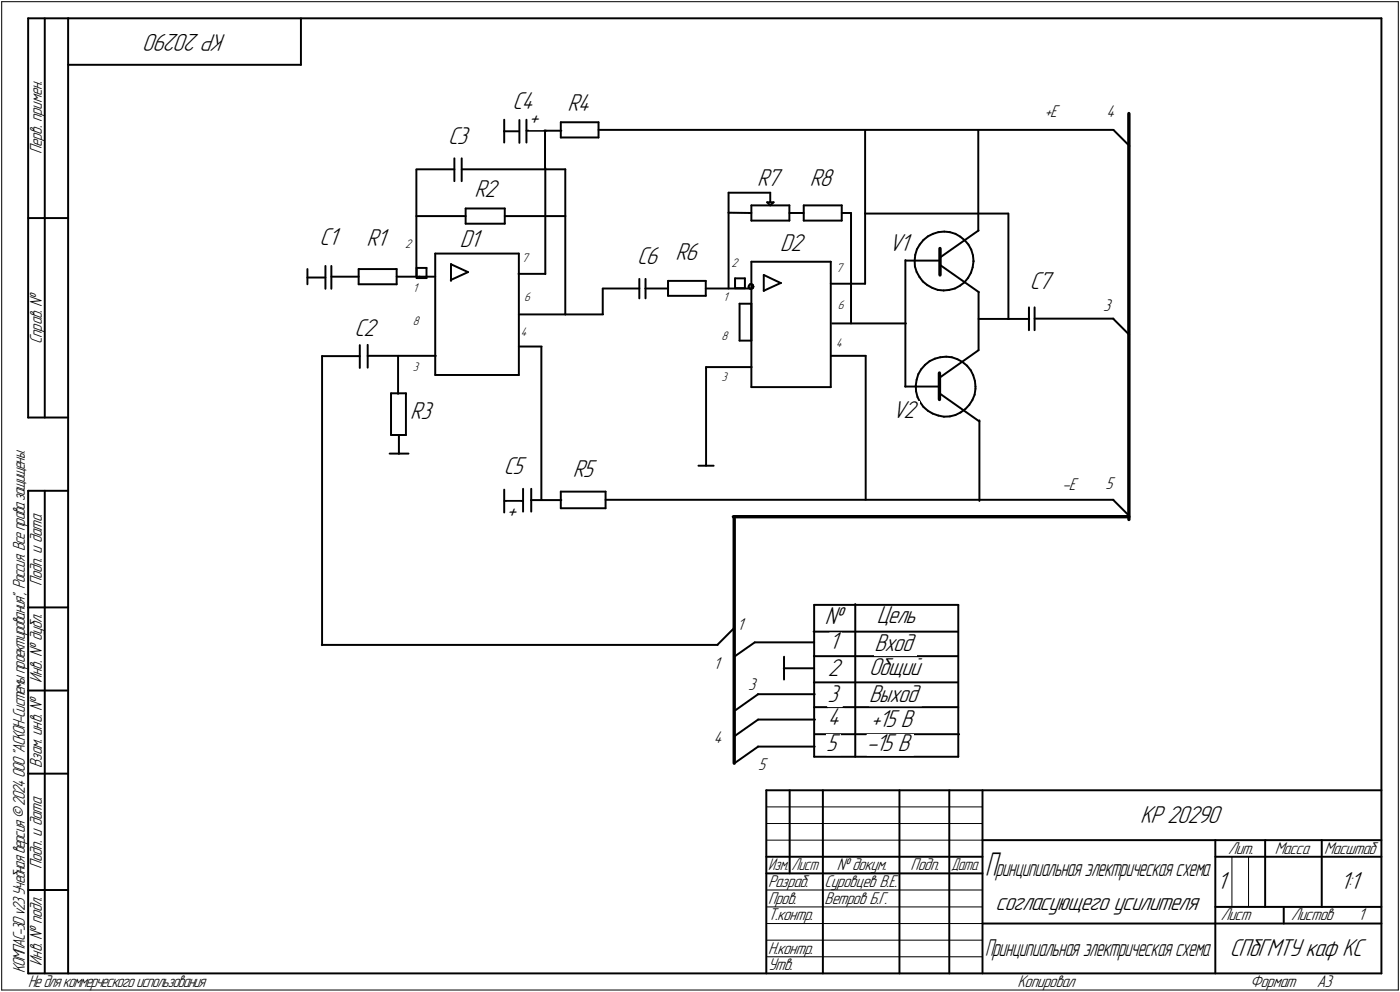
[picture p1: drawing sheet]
<svg xmlns="http://www.w3.org/2000/svg" width="421mm" height="298mm" viewBox="0 0 421 298" stroke-linecap="round" stroke-linejoin="round" font-family="sans-serif">
<defs><g id="words">
<text font-size="10.6" x="296.3" y="263.4">П</text>
<g font-size="7.8">
<text x="68.1" y="10.1" transform="rotate(-180 68.1 10.1)">КР 20290</text>
<text x="154.1" y="32.8">C4</text>
<text x="170.7" y="33.4">R4</text>
<text x="159.2" y="37.7">+</text>
<text x="134.8" y="43.2">C3</text>
<text x="142.7" y="59.1">R2</text>
<text x="227.7" y="56">R7</text>
<text x="243.5" y="56">R8</text>
<text x="96.1" y="73.7">C1</text>
<text x="110.2" y="74.1">R1</text>
<text x="138.3" y="74.3">D1</text>
<text x="234.7" y="75.5">D2</text>
<text x="267.3" y="75.4">V1</text>
<text x="191.6" y="79.2">C6</text>
<text x="203.2" y="78.2">R6</text>
<text x="309.7" y="86.9">C7</text>
<text x="106.6" y="100.8">C2</text>
<text x="268.4" y="125.5">V2</text>
<text x="123.4" y="126">R3</text>
<text x="151.5" y="142.4">C5</text>
<text x="172.3" y="143.3">R5</text>
<text x="152.4" y="155.8">+</text>
<text x="248.1" y="187.6">!</text>
<text x="263.7" y="187.4">Цель</text>
<text x="249.4" y="195.1">1</text>
<text x="263" y="195.8">Вход</text>
<text x="249" y="203.1">2</text>
<text x="261.4" y="202.9">Общий</text>
<text x="248.9" y="211.1">3</text>
<text x="261.4" y="210.8">Выход</text>
<text x="249" y="217.9">4</text>
<text x="262" y="218.4">+15 В</text>
<text x="248.4" y="225.6">5</text>
<text x="260.7" y="225.7">-15 В</text>
<text x="342.9" y="247.4">КР 20290</text>
<text x="366.1" y="267.2">1</text>
<text x="403.1" y="267.2">1:1</text>
<text x="299.4" y="273.4">согласующего усилителя</text>
<text x="369.9" y="287.4">СПбГМТУ каф КС</text>
</g>
<g font-size="7.6">
<text x="299.4" y="263.4">ринципиальнаяэлектрическаясхема</text>
<text x="296.2" y="287.4">Принципиальная электрическая схема</text>
</g>
<g font-size="5.4">
<text x="314.2" y="35.1">+E</text>
<text x="332.8" y="35.1">4</text>
<text x="12.6" y="46.3" transform="rotate(-90 12.6 46.3)">Перв. примен.</text>
<text x="331.8" y="93.4">3</text>
<text x="12.6" y="103.4" transform="rotate(-90 12.6 103.4)">Справ. !</text>
<text x="319.6" y="147.3">-E</text>
<text x="332.5" y="146.9">5</text>
<text x="12.6" y="176.1" transform="rotate(-90 12.6 176.1)">Подп. и дата</text>
<text x="221.7" y="189.2">1</text>
<text x="214.6" y="200.9">1</text>
<text x="12.6" y="205.2" transform="rotate(-90 12.6 205.2)">Инв. ! дубл.</text>
<text x="225" y="207.2">3</text>
<text x="214.7" y="223.2">4</text>
<text x="12.6" y="230.9" transform="rotate(-90 12.6 230.9)">Взам. инв. !</text>
<text x="228" y="231.4">5</text>
<text x="369.3" y="256.6">Лит.</text>
<text x="383.4" y="256.6">Масса</text>
<text x="398.3" y="256.6">Масштаб</text>
<text x="12.6" y="261.1" transform="rotate(-90 12.6 261.1)">Подп. и дата</text>
<text x="251.6" y="261.6">! докум.</text>
<text x="273.9" y="261.6">Подп.</text>
<text x="231" y="266.6">Разраб.</text>
<text x="248" y="266.6">Суровцев В.Е.</text>
<text x="231" y="271.6">Пров.</text>
<text x="248" y="271.6">Ветров Б.Г.</text>
<text x="231" y="276.6">Т.контр.</text>
<text x="367.1" y="276.6">Лист</text>
<text x="388.3" y="276.6">Листов</text>
<text x="408.5" y="276.6">1</text>
<text x="231" y="286.6">Н.контр.</text>
<text x="7.5" y="292.5" transform="rotate(-90 7.5 292.5)">КОМПАС-3Dv23Учебнаяверсия©2024ООО&quot;АСКОН-Системыпроектирования&quot;, Россия. Всеправазащищены.</text>
<text x="12.6" y="290.2" transform="rotate(-90 12.6 290.2)">Инв. ! подл.</text>
<text x="231" y="291.6">Утв.</text>
<text x="8.5" y="296.7">Недлякоммерческогоиспользования</text>
<text x="306" y="296.6">Копировал</text>
<text x="376" y="296.6">Формат</text>
<text x="396" y="296.6">A3</text>
</g>
<g font-size="5.3">
<text x="231.1" y="261.6">Изм.</text>
<text x="238.1" y="261.6">Лист</text>
<text x="286.1" y="261.6">Дата</text>
</g>
<g font-size="4">
<text x="121.8" y="74.4">2</text>
<text x="157" y="78.7">7</text>
<text x="220" y="80.4">2</text>
<text x="251.5" y="81.6">7</text>
<text x="124.1" y="87.7">1</text>
<text x="157.6" y="90.6">6</text>
<text x="217.5" y="90.6">1</text>
<text x="252" y="92.8">6</text>
<text x="124.1" y="97.8">8</text>
<text x="156.6" y="100.8">4</text>
<text x="217" y="102.2">8</text>
<text x="251.5" y="104.3">4</text>
<text x="124.1" y="111.6">3</text>
<text x="217" y="114.4">3</text>
</g>
</g></defs>
<g fill="none" stroke="#000" stroke-width=".59">
<path d="M8.5 5.5v120zM8.5 5.5h12zM13.5 5.5v120zM20.5 5.5v287zM20.5 5.5h395zM20.5 19.5h70zM90.5 5.5v14zM415.5 5.5v287zM151.6 39.5h4.5zM151.6 36v6.8zM156.2 36.1v6.8zM158.3 39.3h6z"/>
<path d="M158.3 36v6.8zM163.9 39.2v11.4zM164.3 39.3h4.5zM168.7 36.7h11.3zM168.7 36.7v4.6zM180 36.7v4.6zM180 39h154.9zM260.2 39.1v46.2zM294.2 39.1v30.2zM334.9 39l4.8 4.9zM125.2 50.9h11.5zM125.2 51.1v32z"/>
<path d="M136.7 47.6v6.8zM138.9 50.9h31.1zM138.9 47.6v6.8zM164 50.5v31.9zM168.7 41.3h11.3zM170 50.9v14zM219.1 57.9v6zM219.1 57.9h12.5zM231.6 57.9v2.9zM8.5 65.5h12zM97.9 79.9v6.9zM99.7 79.9v6.9z"/>
<path d="M125.2 64.9h14.8zM130.9 76.2h25.1zM130.9 76.2v36.5zM135.6 79.4l5.2 2.4zM135.6 79.3v5.1zM140 62.7h11.8zM140 67.2h11.8zM140 62.7v4.5zM151.8 62.7v4.5zM151.8 64.9h18.2zM156 76.2v36.5zM170 64.9v29.6z"/>
<path d="M219.1 63.9v22.8zM219.1 63.9l6.9 .1zM226 61.7h11.4zM226 66.3h11.4zM226 61.7v4.6zM226 78.7h23.9zM226 78.7v37.6zM230.7 60.8h.9zM230.7 60.8l.9 .9zM231.6 60.8h1.1zM231.6 61.7l1.1-.9zM237.4 61.7v4.6z"/>
<path d="M237.4 64h4.3zM241.7 61.7h11.5zM241.7 66.3h11.5zM241.7 61.7v4.6zM249.9 78.7v37.6zM253.2 61.7v4.6zM253.2 64h2.7zM255.9 64v33.2zM260.2 64.2h43zM272.3 78.1v38.1zM272.4 78.3h10.2zM275.1 78.3l.1 1.8z"/>
<path d="M275.3 76.6l-.2 1.7zM275.8 74.9l-.5 1.7zM276.6 73.5l-.8 1.4zM277.7 72.1l1.4-1.1zM277.7 72.1l-1.1 1.4zM279.1 71l1.5-.7zM280.6 70.3l1.6-.5zM282.2 69.8l1.8-.2zM282.7 77.4l11.6-8.1zM282.8 79.7l11.6 8.1zM284 69.6l1.7 .2zM285.7 69.8l1.7 .5z"/>
<path d="M287.4 70.3l1.4 .8zM288.8 71.1l1.4 1.1zM290.2 72.2l1.1 1.3zM291.3 73.5l.8 1.5zM292.1 75l.5 1.7zM292.6 76.7l.2 1.7zM292.8 78.6l-.3 1.7zM292.8 78.4v.2zM303.3 64.2v31.6zM92.5 83.4h5.4zM92.5 80.9v4.5zM99.7 83.1h8.2z"/>
<path d="M107.9 80.9h11.4zM107.9 85.4h11.4zM107.9 80.9v4.5zM119.3 80.9v4.5zM119.3 83.1h6.9zM125.3 80.5h3zM125.3 83.6h3zM125.3 80.5v3.1zM126.2 83.1h4.7zM128.3 80.5v3.1zM135.6 84.2l5.1-2.4zM156 82.3h8z"/>
<path d="M156 94.5h14zM170 94.5h11.4zM181.3 86.7h11zM181.3 86.8v7.6zM192.3 83.8v5.9zM194.1 86.7h6.8zM194.1 83.8v5.9zM200.9 84.4h11.4zM200.9 88.9h11.4zM200.9 84.4v4.5zM212.3 84.4v4.5zM212.3 86.7h13.7z"/>
<path d="M221.1 83.7h2.9zM221.1 86.6h2.9zM221.1 83.7v2.9zM222.4 91.3h3.6zM222.4 91.3v11.1zM224 83.7v2.9zM225.1 86.3l.4 .4zM225.2 85.9l-.1 .4zM225.5 86.7l.4 .2zM225.6 85.4l.4-.1zM225.6 85.4l-.4 .5zM225.9 86.9l.5-.3z"/>
<path d="M226 85.3l.4 .3zM226 91.3v11.1zM226.4 85.6l.2 .5zM226.6 86.2l-.2 .4zM226.6 86.2h.1M229.7 82.6v4.9zM229.7 82.6l5.2 2.5zM229.7 87.4l5.2-2.4zM249.9 85.3h10.3zM250.3 97.2h22.2zM275.2 80.1l.5 1.6zM275.7 81.7l.8 1.5z"/>
<path d="M276.5 83.2l1 1.4zM277.5 84.6l1.4 1.1zM278.9 85.7l1.5 .8zM280.4 86.5l1.6 .6zM282 87.1l1.8 .2zM283.8 87.3l1.7-.2zM285.5 87.1l1.7-.4zM287.2 86.7l1.5-.8zM288.7 85.9l1.4-1.1zM291.2 83.5l-1.1 1.3zM292 82l-.8 1.5zM292.5 80.3l-.5 1.7z"/>
<path d="M294.3 87.7v17.5zM294.3 95.8h9.1zM303.3 95.8h6.2zM309.5 92.4v6.8zM311.1 92.4v6.8zM311.1 95.8h23.8zM334.8 95.8l4.8 4.8zM96.9 107h11.3zM96.9 107v86.9zM108.2 103.7v6.9zM110.6 106.9h20.5zM110.6 103.6v6.9z"/>
<path d="M117.6 118.2h4.5zM117.6 118.2v12.5zM119.7 106.9v11.5zM122.1 118.2v12.5zM130.9 112.7h25.1zM156 104.1h6.9zM162.8 104.2v46.1zM212.3 110.3h13.8zM212.3 110.3v29.7zM222.4 102.4h3.6zM226 116.3h23.9zM250 106.9h10.3z"/>
<path d="M260.3 106.9v43.3zM272.2 116.2h10.2zM275.4 115.8l.1 1.8zM275.5 117.6l.4 1.7zM275.7 114.1l-.3 1.7zM275.9 119.3l.8 1.5zM276.2 112.4l-.5 1.7zM277 111l-.8 1.4zM278.2 109.6l1.4-1.1zM278.2 109.6l-1.2 1.4zM279.6 108.5l1.6-.7zM281.2 107.8l1.6-.4z"/>
<path d="M282.5 113.5l11.8-8.3zM282.5 118.2l12.1 8.5zM282.8 107.4l1.8-.2zM284.6 107.2l1.7 .2zM286.3 107.4l1.7 .5zM288 107.9l1.5 .9zM289.5 108.8l1.3 1.1zM290.8 109.9l1.1 1.4zM291.9 111.3l.8 1.5zM292.7 112.8l.5 1.7zM293.1 118.6l-.7 1.6zM293.2 114.5l.2 1.7z"/>
<path d="M293.4 116.8l-.3 1.8zM293.4 116.2v.6zM8.5 125.5h12zM117.2 136.3h5.7zM117.6 130.7h4.5zM120 130.7v5.7zM210.1 140h4.5zM276.7 120.8l1 1.5zM277.7 122.3l1.4 1.1zM279.1 123.4l1.4 .9zM280.5 124.3l1.7 .6zM282.2 124.9l1.7 .3z"/>
<path d="M283.9 125.2l1.8-.1zM285.7 125.1l1.7-.4zM287.4 124.7l1.5-.7zM288.9 124l1.4-1.1zM291.5 121.7l-1.2 1.2zM292.4 120.2l-.9 1.5zM294.6 126.3v24.2zM8.5 147.5v145zM8.5 147.5h12zM13.5 147.5v145zM151.6 147.2v6.8zM151.7 150.5h5.5z"/>
<path d="M157.3 146.9v6.9zM159.7 150.3h9.1zM159.8 146.9v6.9zM168.7 147.7h13.4zM168.7 152.7h13.4zM168.7 147.7v5zM182.1 150.2h152.8zM182.1 147.7v5zM334.8 150.2l4.8 4.8zM8.5 182.5h12zM96.8 193.8h119zM220.8 188.7l-5.1 5.1z"/>
<path d="M220.8 197.4l6.2-4.4zM227 193h17.9zM235.8 197.4v6.8zM244.7 189.8h43.3zM244.8 197.2h43.2zM244.9 181.8h43.3zM244.9 181.8v45.6zM257.2 181.5v45.9zM288.2 181.8v45.6zM8.5 207.5h12zM220.8 213.7l7.2-5.1zM227.9 208.6h17.1z"/>
<path d="M228 216.2h17.1zM235.7 200.8h9.2zM244.8 205.1h43.3zM244.9 212.5h43.3zM8.5 232.5h12zM220.9 229.4l7.1-5zM220.9 221.2l7.1-5zM227.9 224.4h17.1zM230.5 237.5h185zM230.5 237.5v55zM237.5 237.5v25zM244.9 227.4h43.3z"/>
<path d="M245.1 220.6h43.4zM247.5 237.5v55zM270.5 237.5v55zM285.5 237.5v55zM295.5 237.5v55zM230.5 257.5h65zM295.5 252.5h120zM365.5 252.5v40zM365.5 257.5h15zM380.5 252.5v20zM380.5 257.5h35zM397.5 252.5v20z"/>
<path d="M8.5 267.5h12zM230.5 262.5h65zM295.5 277.5h70zM365.5 277.5h50zM365.5 272.5h50zM386.1 272.5v5zM8.5 292.5h12zM20.5 292.5h395z"/>
</g>
<path d="M339.5 34.1v122zM282.7 74.7v7.9zM282.5 112.1v8zM220.6 155.3h118.9zM220.8 155.4v74z" fill="none" stroke="#000" stroke-width="1"/>
<g fill="#fff" stroke="#fff" stroke-width=".3">
<path d="M142.7 54.3h7.9zM142.7 54.4h7.9zM142.7 54.4h7.9zM142.7 54.5h7.9zM142.7 54.6h7.9zM142.7 54.7h7.9zM142.7 54.8h7.9zM142.7 54.9h7.9zM142.7 54.9h7.9zM142.7 55h7.9zM142.7 55.1h7.9zM142.7 55.2h7.9zM142.7 55.3h7.9zM142.7 55.4h7.9zM142.7 55.5h7.9zM142.7 55.5h7.9zM142.7 55.6h7.9zM142.7 55.7h7.9zM142.7 55.8h7.9zM142.7 55.9h7.9zM142.7 56h7.9zM142.7 56h7.9zM142.7 56.1h7.9zM142.7 56.2h7.9zM142.7 56.3h7.9zM142.7 56.4h7.9zM142.7 56.5h7.9zM142.7 56.6h7.9zM142.7 56.6h7.9zM142.7 56.7h7.9zM142.7 56.8h7.9zM142.7 56.9h7.9zM142.7 57h7.9zM142.7 57.1h7.9zM142.7 57.1h7.9zM142.7 57.2h7.9zM142.7 57.3h7.9zM142.7 57.4h7.9zM142.7 57.5h7.9zM142.7 57.6h7.9zM142.7 57.7h7.9zM142.7 57.7h7.9zM142.7 57.8h7.9zM142.7 57.9h7.9zM142.7 58h7.9zM142.7 58.1h7.9zM142.7 58.2h7.9zM142.7 58.3h7.9zM142.7 58.3h7.9zM142.7 58.4h7.9zM142.7 58.5h7.9zM142.7 58.6h7.9zM142.7 58.7h7.9zM142.7 58.8h7.9zM142.7 58.8h7.9zM142.7 58.9h7.9zM142.7 59h7.9zM142.7 59.1h7.9zM142.7 59.2h7.9zM142.7 59.3h7.9zM142.7 59.4h7.9zM142.7 59.4h7.9zM142.7 59.5h7.9zM142.7 59.6h7.9zM142.7 59.7h7.9zM142.7 59.8h7.9zM142.7 59.9h7.9zM142.7 59.9h7.9zM142.7 60h7.9zM142.7 60.1h7.9zM142.7 60.2h7.9zM142.7 60.3h7.9zM142.7 60.4h7.9z"/>
<path d="M170.7 28.5h7.9zM170.7 28.6h7.9zM170.7 28.7h7.9zM170.7 28.8h7.9zM170.7 28.9h7.9zM170.7 29h7.9zM170.7 29h7.9zM170.7 29.1h7.9zM170.7 29.2h7.9zM170.7 29.3h7.9zM170.7 29.4h7.9zM170.7 29.5h7.9zM170.7 29.5h7.9zM170.7 29.6h7.9zM170.7 29.7h7.9zM170.7 29.8h7.9zM170.7 29.9h7.9zM170.7 30h7.9zM170.7 30.1h7.9zM170.7 30.1h7.9zM170.7 30.2h7.9zM170.7 30.3h7.9zM170.7 30.4h7.9zM170.7 30.5h7.9zM170.7 30.6h7.9zM170.7 30.6h7.9zM170.7 30.7h7.9zM170.7 30.8h7.9zM170.7 30.9h7.9zM170.7 31h7.9zM170.7 31.1h7.9zM170.7 31.2h7.9zM170.7 31.2h7.9zM170.7 31.3h7.9zM170.7 31.4h7.9zM170.7 31.5h7.9zM170.7 31.6h7.9zM170.7 31.7h7.9zM170.7 31.7h7.9zM170.7 31.8h7.9zM170.7 31.9h7.9zM170.7 32h7.9zM170.7 32.1h7.9zM170.7 32.2h7.9zM170.7 32.3h7.9zM170.7 32.3h7.9zM170.7 32.4h7.9zM170.7 32.5h7.9zM170.7 32.6h7.9zM170.7 32.7h7.9zM170.7 32.8h7.9zM170.7 32.9h7.9zM170.7 32.9h7.9zM170.7 33h7.9zM170.7 33.1h7.9zM170.7 33.2h7.9zM170.7 33.3h7.9zM170.7 33.4h7.9zM170.7 33.4h7.9zM170.7 33.5h7.9zM170.7 33.6h7.9zM170.7 33.7h7.9zM170.7 33.8h7.9zM170.7 33.9h7.9zM170.7 34h7.9zM170.7 34h7.9zM170.7 34.1h7.9zM170.7 34.2h7.9zM170.7 34.3h7.9zM170.7 34.4h7.9zM170.7 34.5h7.9zM170.7 34.5h7.9zM170.7 34.6h7.9z"/>
<path d="M154.2 28h7.4zM154.2 28.1h7.4zM154.2 28.2h7.4zM154.2 28.3h7.4zM154.2 28.4h7.4zM154.2 28.4h7.4zM154.2 28.5h7.4zM154.2 28.6h7.4zM154.2 28.7h7.4zM154.2 28.8h7.4zM154.2 28.9h7.4zM154.2 29h7.4zM154.2 29h7.4zM154.2 29.1h7.4zM154.2 29.2h7.4zM154.2 29.3h7.4zM154.2 29.4h7.4zM154.2 29.5h7.4zM154.2 29.5h7.4zM154.2 29.6h7.4zM154.2 29.7h7.4zM154.2 29.8h7.4zM154.2 29.9h7.4zM154.2 30h7.4zM154.2 30.1h7.4zM154.2 30.1h7.4zM154.2 30.2h7.4zM154.2 30.3h7.4zM154.2 30.4h7.4zM154.2 30.5h7.4zM154.2 30.6h7.4zM154.2 30.6h7.4zM154.2 30.7h7.4zM154.2 30.8h7.4zM154.2 30.9h7.4zM154.2 31h7.4zM154.2 31.1h7.4zM154.2 31.2h7.4zM154.2 31.2h7.4zM154.2 31.3h7.4zM154.2 31.4h7.4zM154.2 31.5h7.4zM154.2 31.6h7.4zM154.2 31.7h7.4zM154.2 31.7h7.4zM154.2 31.8h7.4zM154.2 31.9h7.4zM154.2 32h7.4zM154.2 32.1h7.4zM154.2 32.2h7.4zM154.2 32.3h7.4zM154.2 32.3h7.4zM154.2 32.4h7.4zM154.2 32.5h7.4zM154.2 32.6h7.4zM154.2 32.7h7.4zM154.2 32.8h7.4zM154.2 32.9h7.4zM154.2 32.9h7.4zM154.2 33h7.4zM154.2 33.1h7.4zM154.2 33.2h7.4zM154.2 33.3h7.4zM154.2 33.4h7.4zM154.2 33.4h7.4zM154.2 33.5h7.4zM154.2 33.6h7.4zM154.2 33.7h7.4zM154.2 33.8h7.4zM154.2 33.9h7.4zM154.2 34h7.4zM154.2 34h7.4z"/>
<path d="M134.8 38.4h7.1zM134.8 38.4h7.1zM134.8 38.5h7.1zM134.8 38.6h7.1zM134.8 38.7h7.1zM134.8 38.8h7.1zM134.8 38.9h7.1zM134.8 38.9h7.1zM134.8 39h7.1zM134.8 39.1h7.1zM134.8 39.2h7.1zM134.8 39.3h7.1zM134.8 39.4h7.1zM134.8 39.5h7.1zM134.8 39.5h7.1zM134.8 39.6h7.1zM134.8 39.7h7.1zM134.8 39.8h7.1zM134.8 39.9h7.1zM134.8 40h7.1zM134.8 40h7.1zM134.8 40.1h7.1zM134.8 40.2h7.1zM134.8 40.3h7.1zM134.8 40.4h7.1zM134.8 40.5h7.1zM134.8 40.6h7.1zM134.8 40.6h7.1zM134.8 40.7h7.1zM134.8 40.8h7.1zM134.8 40.9h7.1zM134.8 41h7.1zM134.8 41.1h7.1zM134.8 41.1h7.1zM134.8 41.2h7.1zM134.8 41.3h7.1zM134.8 41.4h7.1zM134.8 41.5h7.1zM134.8 41.6h7.1zM134.8 41.7h7.1zM134.8 41.7h7.1zM134.8 41.8h7.1zM134.8 41.9h7.1zM134.8 42h7.1zM134.8 42.1h7.1zM134.8 42.2h7.1zM134.8 42.2h7.1zM134.8 42.3h7.1zM134.8 42.4h7.1zM134.8 42.5h7.1zM134.8 42.6h7.1zM134.8 42.7h7.1zM134.8 42.8h7.1zM134.8 42.8h7.1zM134.8 42.9h7.1zM134.8 43h7.1zM134.8 43.1h7.1zM134.8 43.2h7.1zM134.8 43.3h7.1zM134.8 43.3h7.1zM134.8 43.4h7.1zM134.8 43.5h7.1zM134.8 43.6h7.1zM134.8 43.7h7.1zM134.8 43.8h7.1zM134.8 43.9h7.1zM134.8 43.9h7.1zM134.8 44h7.1zM134.8 44.1h7.1zM134.8 44.2h7.1zM134.8 44.3h7.1zM134.8 44.4h7.1z"/>
<path d="M110.2 69.3h6.9zM110.2 69.3h6.9zM110.2 69.4h6.9zM110.2 69.5h6.9zM110.2 69.6h6.9zM110.2 69.7h6.9zM110.2 69.8h6.9zM110.2 69.8h6.9zM110.2 69.9h6.9zM110.2 70h6.9zM110.2 70.1h6.9zM110.2 70.2h6.9zM110.2 70.3h6.9zM110.2 70.4h6.9zM110.2 70.4h6.9zM110.2 70.5h6.9zM110.2 70.6h6.9zM110.2 70.7h6.9zM110.2 70.8h6.9zM110.2 70.9h6.9zM110.2 71h6.9zM110.2 71h6.9zM110.2 71.1h6.9zM110.2 71.2h6.9zM110.2 71.3h6.9zM110.2 71.4h6.9zM110.2 71.5h6.9zM110.2 71.5h6.9zM110.2 71.6h6.9zM110.2 71.7h6.9zM110.2 71.8h6.9zM110.2 71.9h6.9zM110.2 72h6.9zM110.2 72.1h6.9zM110.2 72.1h6.9zM110.2 72.2h6.9zM110.2 72.3h6.9zM110.2 72.4h6.9zM110.2 72.5h6.9zM110.2 72.6h6.9zM110.2 72.6h6.9zM110.2 72.7h6.9zM110.2 72.8h6.9zM110.2 72.9h6.9zM110.2 73h6.9zM110.2 73.1h6.9zM110.2 73.2h6.9zM110.2 73.2h6.9zM110.2 73.3h6.9zM110.2 73.4h6.9zM110.2 73.5h6.9zM110.2 73.6h6.9zM110.2 73.7h6.9zM110.2 73.7h6.9zM110.2 73.8h6.9zM110.2 73.9h6.9zM110.2 74h6.9zM110.2 74.1h6.9zM110.2 74.2h6.9zM110.2 74.3h6.9zM110.2 74.3h6.9zM110.2 74.4h6.9zM110.2 74.5h6.9zM110.2 74.6h6.9zM110.2 74.7h6.9zM110.2 74.8h6.9zM110.2 74.8h6.9zM110.2 74.9h6.9zM110.2 75h6.9zM110.2 75.1h6.9zM110.2 75.2h6.9zM110.2 75.3h6.9z"/>
<path d="M96.1 68.8h6.5zM96.1 68.9h6.5zM96.1 69h6.5zM96.1 69.1h6.5zM96.1 69.2h6.5zM96.1 69.3h6.5zM96.1 69.3h6.5zM96.1 69.4h6.5zM96.1 69.5h6.5zM96.1 69.6h6.5zM96.1 69.7h6.5zM96.1 69.8h6.5zM96.1 69.8h6.5zM96.1 69.9h6.5zM96.1 70h6.5zM96.1 70.1h6.5zM96.1 70.2h6.5zM96.1 70.3h6.5zM96.1 70.4h6.5zM96.1 70.4h6.5zM96.1 70.5h6.5zM96.1 70.6h6.5zM96.1 70.7h6.5zM96.1 70.8h6.5zM96.1 70.9h6.5zM96.1 71h6.5zM96.1 71h6.5zM96.1 71.1h6.5zM96.1 71.2h6.5zM96.1 71.3h6.5zM96.1 71.4h6.5zM96.1 71.5h6.5zM96.1 71.5h6.5zM96.1 71.6h6.5zM96.1 71.7h6.5zM96.1 71.8h6.5zM96.1 71.9h6.5zM96.1 72h6.5zM96.1 72.1h6.5zM96.1 72.1h6.5zM96.1 72.2h6.5zM96.1 72.3h6.5zM96.1 72.4h6.5zM96.1 72.5h6.5zM96.1 72.6h6.5zM96.1 72.6h6.5zM96.1 72.7h6.5zM96.1 72.8h6.5zM96.1 72.9h6.5zM96.1 73h6.5zM96.1 73.1h6.5zM96.1 73.2h6.5zM96.1 73.2h6.5zM96.1 73.3h6.5zM96.1 73.4h6.5zM96.1 73.5h6.5zM96.1 73.6h6.5zM96.1 73.7h6.5zM96.1 73.7h6.5zM96.1 73.8h6.5zM96.1 73.9h6.5zM96.1 74h6.5zM96.1 74.1h6.5zM96.1 74.2h6.5zM96.1 74.3h6.5zM96.1 74.3h6.5zM96.1 74.4h6.5zM96.1 74.5h6.5zM96.1 74.6h6.5zM96.1 74.7h6.5zM96.1 74.8h6.5zM96.1 74.8h6.5zM96.1 74.9h6.5z"/>
<path d="M106.6 96h7.5zM106.6 96.1h7.5zM106.6 96.2h7.5zM106.6 96.3h7.5zM106.6 96.4h7.5zM106.6 96.4h7.5zM106.6 96.5h7.5zM106.6 96.6h7.5zM106.6 96.7h7.5zM106.6 96.8h7.5zM106.6 96.9h7.5zM106.6 96.9h7.5zM106.6 97h7.5zM106.6 97.1h7.5zM106.6 97.2h7.5zM106.6 97.3h7.5zM106.6 97.4h7.5zM106.6 97.5h7.5zM106.6 97.5h7.5zM106.6 97.6h7.5zM106.6 97.7h7.5zM106.6 97.8h7.5zM106.6 97.9h7.5zM106.6 98h7.5zM106.6 98h7.5zM106.6 98.1h7.5zM106.6 98.2h7.5zM106.6 98.3h7.5zM106.6 98.4h7.5zM106.6 98.5h7.5zM106.6 98.6h7.5zM106.6 98.6h7.5zM106.6 98.7h7.5zM106.6 98.8h7.5zM106.6 98.9h7.5zM106.6 99h7.5zM106.6 99.1h7.5zM106.6 99.1h7.5zM106.6 99.2h7.5zM106.6 99.3h7.5zM106.6 99.4h7.5zM106.6 99.5h7.5zM106.6 99.6h7.5zM106.6 99.7h7.5zM106.6 99.7h7.5zM106.6 99.8h7.5zM106.6 99.9h7.5zM106.6 100h7.5zM106.6 100.1h7.5zM106.6 100.2h7.5zM106.6 100.2h7.5zM106.6 100.3h7.5zM106.6 100.4h7.5zM106.6 100.5h7.5zM106.6 100.6h7.5zM106.6 100.7h7.5zM106.6 100.8h7.5zM106.6 100.8h7.5zM106.6 100.9h7.5zM106.6 101h7.5zM106.6 101.1h7.5zM106.6 101.2h7.5zM106.6 101.3h7.5zM106.6 101.3h7.5zM106.6 101.4h7.5zM106.6 101.5h7.5zM106.6 101.6h7.5zM106.6 101.7h7.5zM106.6 101.8h7.5zM106.6 101.9h7.5zM106.6 101.9h7.5zM106.6 102h7.5zM106.6 102.1h7.5z"/>
<path d="M123.4 121.2h7.5zM123.4 121.3h7.5zM123.4 121.4h7.5zM123.4 121.5h7.5zM123.4 121.6h7.5zM123.4 121.7h7.5zM123.4 121.8h7.5zM123.4 121.8h7.5zM123.4 121.9h7.5zM123.4 122h7.5zM123.4 122.1h7.5zM123.4 122.2h7.5zM123.4 122.3h7.5zM123.4 122.3h7.5zM123.4 122.4h7.5zM123.4 122.5h7.5zM123.4 122.6h7.5zM123.4 122.7h7.5zM123.4 122.8h7.5zM123.4 122.9h7.5zM123.4 122.9h7.5zM123.4 123h7.5zM123.4 123.1h7.5zM123.4 123.2h7.5zM123.4 123.3h7.5zM123.4 123.4h7.5zM123.4 123.4h7.5zM123.4 123.5h7.5zM123.4 123.6h7.5zM123.4 123.7h7.5zM123.4 123.8h7.5zM123.4 123.9h7.5zM123.4 124h7.5zM123.4 124h7.5zM123.4 124.1h7.5zM123.4 124.2h7.5zM123.4 124.3h7.5zM123.4 124.4h7.5zM123.4 124.5h7.5zM123.4 124.5h7.5zM123.4 124.6h7.5zM123.4 124.7h7.5zM123.4 124.8h7.5zM123.4 124.9h7.5zM123.4 125h7.5zM123.4 125.1h7.5zM123.4 125.1h7.5zM123.4 125.2h7.5zM123.4 125.3h7.5zM123.4 125.4h7.5zM123.4 125.5h7.5zM123.4 125.6h7.5zM123.4 125.6h7.5zM123.4 125.7h7.5zM123.4 125.8h7.5zM123.4 125.9h7.5zM123.4 126h7.5zM123.4 126.1h7.5zM123.4 126.2h7.5zM123.4 126.2h7.5zM123.4 126.3h7.5zM123.4 126.4h7.5zM123.4 126.5h7.5zM123.4 126.6h7.5zM123.4 126.7h7.5zM123.4 126.7h7.5zM123.4 126.8h7.5zM123.4 126.9h7.5zM123.4 127h7.5zM123.4 127.1h7.5zM123.4 127.2h7.5zM123.4 127.3h7.5z"/>
<path d="M151.5 137.6h7.1zM151.5 137.7h7.1zM151.5 137.8h7.1zM151.5 137.8h7.1zM151.5 137.9h7.1zM151.5 138h7.1zM151.5 138.1h7.1zM151.5 138.2h7.1zM151.5 138.3h7.1zM151.5 138.3h7.1zM151.5 138.4h7.1zM151.5 138.5h7.1zM151.5 138.6h7.1zM151.5 138.7h7.1zM151.5 138.8h7.1zM151.5 138.9h7.1zM151.5 138.9h7.1zM151.5 139h7.1zM151.5 139.1h7.1zM151.5 139.2h7.1zM151.5 139.3h7.1zM151.5 139.4h7.1zM151.5 139.4h7.1zM151.5 139.5h7.1zM151.5 139.6h7.1zM151.5 139.7h7.1zM151.5 139.8h7.1zM151.5 139.9h7.1zM151.5 140h7.1zM151.5 140h7.1zM151.5 140.1h7.1zM151.5 140.2h7.1zM151.5 140.3h7.1zM151.5 140.4h7.1zM151.5 140.5h7.1zM151.5 140.5h7.1zM151.5 140.6h7.1zM151.5 140.7h7.1zM151.5 140.8h7.1zM151.5 140.9h7.1zM151.5 141h7.1zM151.5 141.1h7.1zM151.5 141.1h7.1zM151.5 141.2h7.1zM151.5 141.3h7.1zM151.5 141.4h7.1zM151.5 141.5h7.1zM151.5 141.6h7.1zM151.5 141.6h7.1zM151.5 141.7h7.1zM151.5 141.8h7.1zM151.5 141.9h7.1zM151.5 142h7.1zM151.5 142.1h7.1zM151.5 142.2h7.1zM151.5 142.2h7.1zM151.5 142.3h7.1zM151.5 142.4h7.1zM151.5 142.5h7.1zM151.5 142.6h7.1zM151.5 142.7h7.1zM151.5 142.7h7.1zM151.5 142.8h7.1zM151.5 142.9h7.1zM151.5 143h7.1zM151.5 143.1h7.1zM151.5 143.2h7.1zM151.5 143.3h7.1zM151.5 143.3h7.1zM151.5 143.4h7.1zM151.5 143.5h7.1zM151.5 143.6h7.1z"/>
<path d="M172.3 138.5h7.4zM172.3 138.6h7.4zM172.3 138.7h7.4zM172.3 138.8h7.4zM172.3 138.9h7.4zM172.3 138.9h7.4zM172.3 139h7.4zM172.3 139.1h7.4zM172.3 139.2h7.4zM172.3 139.3h7.4zM172.3 139.4h7.4zM172.3 139.4h7.4zM172.3 139.5h7.4zM172.3 139.6h7.4zM172.3 139.7h7.4zM172.3 139.8h7.4zM172.3 139.9h7.4zM172.3 140h7.4zM172.3 140h7.4zM172.3 140.1h7.4zM172.3 140.2h7.4zM172.3 140.3h7.4zM172.3 140.4h7.4zM172.3 140.5h7.4zM172.3 140.5h7.4zM172.3 140.6h7.4zM172.3 140.7h7.4zM172.3 140.8h7.4zM172.3 140.9h7.4zM172.3 141h7.4zM172.3 141.1h7.4zM172.3 141.1h7.4zM172.3 141.2h7.4zM172.3 141.3h7.4zM172.3 141.4h7.4zM172.3 141.5h7.4zM172.3 141.6h7.4zM172.3 141.6h7.4zM172.3 141.7h7.4zM172.3 141.8h7.4zM172.3 141.9h7.4zM172.3 142h7.4zM172.3 142.1h7.4zM172.3 142.2h7.4zM172.3 142.2h7.4zM172.3 142.3h7.4zM172.3 142.4h7.4zM172.3 142.5h7.4zM172.3 142.6h7.4zM172.3 142.7h7.4zM172.3 142.7h7.4zM172.3 142.8h7.4zM172.3 142.9h7.4zM172.3 143h7.4zM172.3 143.1h7.4zM172.3 143.2h7.4zM172.3 143.3h7.4zM172.3 143.3h7.4zM172.3 143.4h7.4zM172.3 143.5h7.4zM172.3 143.6h7.4zM172.3 143.7h7.4zM172.3 143.8h7.4zM172.3 143.8h7.4zM172.3 143.9h7.4zM172.3 144h7.4zM172.3 144.1h7.4zM172.3 144.2h7.4zM172.3 144.3h7.4zM172.3 144.4h7.4zM172.3 144.4h7.4zM172.3 144.5h7.4z"/>
<path d="M191.6 74.3h7.5zM191.6 74.4h7.5zM191.6 74.5h7.5zM191.6 74.6h7.5zM191.6 74.7h7.5zM191.6 74.8h7.5zM191.6 74.8h7.5zM191.6 74.9h7.5zM191.6 75h7.5zM191.6 75.1h7.5zM191.6 75.2h7.5zM191.6 75.3h7.5zM191.6 75.4h7.5zM191.6 75.4h7.5zM191.6 75.5h7.5zM191.6 75.6h7.5zM191.6 75.7h7.5zM191.6 75.8h7.5zM191.6 75.9h7.5zM191.6 75.9h7.5zM191.6 76h7.5zM191.6 76.1h7.5zM191.6 76.2h7.5zM191.6 76.3h7.5zM191.6 76.4h7.5zM191.6 76.5h7.5zM191.6 76.5h7.5zM191.6 76.6h7.5zM191.6 76.7h7.5zM191.6 76.8h7.5zM191.6 76.9h7.5zM191.6 77h7.5zM191.6 77h7.5zM191.6 77.1h7.5zM191.6 77.2h7.5zM191.6 77.3h7.5zM191.6 77.4h7.5zM191.6 77.5h7.5zM191.6 77.6h7.5zM191.6 77.6h7.5zM191.6 77.7h7.5zM191.6 77.8h7.5zM191.6 77.9h7.5zM191.6 78h7.5zM191.6 78.1h7.5zM191.6 78.1h7.5zM191.6 78.2h7.5zM191.6 78.3h7.5zM191.6 78.4h7.5zM191.6 78.5h7.5zM191.6 78.6h7.5zM191.6 78.7h7.5zM191.6 78.7h7.5zM191.6 78.8h7.5zM191.6 78.9h7.5zM191.6 79h7.5zM191.6 79.1h7.5zM191.6 79.2h7.5zM191.6 79.2h7.5zM191.6 79.3h7.5zM191.6 79.4h7.5zM191.6 79.5h7.5zM191.6 79.6h7.5zM191.6 79.7h7.5zM191.6 79.8h7.5zM191.6 79.8h7.5zM191.6 79.9h7.5zM191.6 80h7.5zM191.6 80.1h7.5zM191.6 80.2h7.5zM191.6 80.3h7.5zM191.6 80.3h7.5zM191.6 80.4h7.5z"/>
<path d="M203.1 73.3h8zM203.1 73.4h8zM203.1 73.5h8zM203.1 73.6h8zM203.1 73.7h8zM203.1 73.7h8zM203.1 73.8h8zM203.1 73.9h8zM203.1 74h8zM203.1 74.1h8zM203.1 74.2h8zM203.1 74.3h8zM203.1 74.3h8zM203.1 74.4h8zM203.1 74.5h8zM203.1 74.6h8zM203.1 74.7h8zM203.1 74.8h8zM203.1 74.8h8zM203.1 74.9h8zM203.1 75h8zM203.1 75.1h8zM203.1 75.2h8zM203.1 75.3h8zM203.1 75.4h8zM203.1 75.4h8zM203.1 75.5h8zM203.1 75.6h8zM203.1 75.7h8zM203.1 75.8h8zM203.1 75.9h8zM203.1 75.9h8zM203.1 76h8zM203.1 76.1h8zM203.1 76.2h8zM203.1 76.3h8zM203.1 76.4h8zM203.1 76.5h8zM203.1 76.5h8zM203.1 76.6h8zM203.1 76.7h8zM203.1 76.8h8zM203.1 76.9h8zM203.1 77h8zM203.1 77h8zM203.1 77.1h8zM203.1 77.2h8zM203.1 77.3h8zM203.1 77.4h8zM203.1 77.5h8zM203.1 77.6h8zM203.1 77.6h8zM203.1 77.7h8zM203.1 77.8h8zM203.1 77.9h8zM203.1 78h8zM203.1 78.1h8zM203.1 78.1h8zM203.1 78.2h8zM203.1 78.3h8zM203.1 78.4h8zM203.1 78.5h8zM203.1 78.6h8zM203.1 78.7h8zM203.1 78.7h8zM203.1 78.8h8zM203.1 78.9h8zM203.1 79h8zM203.1 79.1h8zM203.1 79.2h8zM203.1 79.2h8zM203.1 79.3h8zM203.1 79.4h8z"/>
<path d="M243.5 51.2h7.9zM243.5 51.3h7.9zM243.5 51.4h7.9zM243.5 51.5h7.9zM243.5 51.6h7.9zM243.5 51.6h7.9zM243.5 51.7h7.9zM243.5 51.8h7.9zM243.5 51.9h7.9zM243.5 52h7.9zM243.5 52.1h7.9zM243.5 52.2h7.9zM243.5 52.2h7.9zM243.5 52.3h7.9zM243.5 52.4h7.9zM243.5 52.5h7.9zM243.5 52.6h7.9zM243.5 52.7h7.9zM243.5 52.7h7.9zM243.5 52.8h7.9zM243.5 52.9h7.9zM243.5 53h7.9zM243.5 53.1h7.9zM243.5 53.2h7.9zM243.5 53.3h7.9zM243.5 53.3h7.9zM243.5 53.4h7.9zM243.5 53.5h7.9zM243.5 53.6h7.9zM243.5 53.7h7.9zM243.5 53.8h7.9zM243.5 53.8h7.9zM243.5 53.9h7.9zM243.5 54h7.9zM243.5 54.1h7.9zM243.5 54.2h7.9zM243.5 54.3h7.9zM243.5 54.4h7.9zM243.5 54.4h7.9zM243.5 54.5h7.9zM243.5 54.6h7.9zM243.5 54.7h7.9zM243.5 54.8h7.9zM243.5 54.9h7.9zM243.5 54.9h7.9zM243.5 55h7.9zM243.5 55.1h7.9zM243.5 55.2h7.9zM243.5 55.3h7.9zM243.5 55.4h7.9zM243.5 55.5h7.9zM243.5 55.5h7.9zM243.5 55.6h7.9zM243.5 55.7h7.9zM243.5 55.8h7.9zM243.5 55.9h7.9zM243.5 56h7.9zM243.5 56h7.9zM243.5 56.1h7.9zM243.5 56.2h7.9zM243.5 56.3h7.9zM243.5 56.4h7.9zM243.5 56.5h7.9zM243.5 56.6h7.9zM243.5 56.6h7.9zM243.5 56.7h7.9zM243.5 56.8h7.9zM243.5 56.9h7.9zM243.5 57h7.9zM243.5 57.1h7.9zM243.5 57.1h7.9z"/>
<path d="M309.7 82h7.5zM309.7 82.1h7.5zM309.7 82.2h7.5zM309.7 82.3h7.5zM309.7 82.4h7.5zM309.7 82.5h7.5zM309.7 82.5h7.5zM309.7 82.6h7.5zM309.7 82.7h7.5zM309.7 82.8h7.5zM309.7 82.9h7.5zM309.7 83h7.5zM309.7 83.1h7.5zM309.7 83.1h7.5zM309.7 83.2h7.5zM309.7 83.3h7.5zM309.7 83.4h7.5zM309.7 83.5h7.5zM309.7 83.6h7.5zM309.7 83.7h7.5zM309.7 83.7h7.5zM309.7 83.8h7.5zM309.7 83.9h7.5zM309.7 84h7.5zM309.7 84.1h7.5zM309.7 84.2h7.5zM309.7 84.2h7.5zM309.7 84.3h7.5zM309.7 84.4h7.5zM309.7 84.5h7.5zM309.7 84.6h7.5zM309.7 84.7h7.5zM309.7 84.8h7.5zM309.7 84.8h7.5zM309.7 84.9h7.5zM309.7 85h7.5zM309.7 85.1h7.5zM309.7 85.2h7.5zM309.7 85.3h7.5zM309.7 85.3h7.5zM309.7 85.4h7.5zM309.7 85.5h7.5zM309.7 85.6h7.5zM309.7 85.7h7.5zM309.7 85.8h7.5zM309.7 85.9h7.5zM309.7 85.9h7.5zM309.7 86h7.5zM309.7 86.1h7.5zM309.7 86.2h7.5zM309.7 86.3h7.5zM309.7 86.4h7.5zM309.7 86.4h7.5zM309.7 86.5h7.5zM309.7 86.6h7.5zM309.7 86.7h7.5zM309.7 86.8h7.5zM309.7 86.9h7.5zM309.7 87h7.5zM309.7 87h7.5zM309.7 87.1h7.5zM309.7 87.2h7.5zM309.7 87.3h7.5zM309.7 87.4h7.5zM309.7 87.5h7.5zM309.7 87.5h7.5zM309.7 87.6h7.5zM309.7 87.7h7.5zM309.7 87.8h7.5zM309.7 87.9h7.5zM309.7 88h7.5zM309.7 88.1h7.5zM309.7 88.1h7.5z"/>
<path d="M267.3 70.6h7.1zM267.3 70.7h7.1zM267.3 70.8h7.1zM267.3 70.9h7.1zM267.3 71h7.1zM267.3 71h7.1zM267.3 71.1h7.1zM267.3 71.2h7.1zM267.3 71.3h7.1zM267.3 71.4h7.1zM267.3 71.5h7.1zM267.3 71.5h7.1zM267.3 71.6h7.1zM267.3 71.7h7.1zM267.3 71.8h7.1zM267.3 71.9h7.1zM267.3 72h7.1zM267.3 72.1h7.1zM267.3 72.1h7.1zM267.3 72.2h7.1zM267.3 72.3h7.1zM267.3 72.4h7.1zM267.3 72.5h7.1zM267.3 72.6h7.1zM267.3 72.6h7.1zM267.3 72.7h7.1zM267.3 72.8h7.1zM267.3 72.9h7.1zM267.3 73h7.1zM267.3 73.1h7.1zM267.3 73.2h7.1zM267.3 73.2h7.1zM267.3 73.3h7.1zM267.3 73.4h7.1zM267.3 73.5h7.1zM267.3 73.6h7.1zM267.3 73.7h7.1zM267.3 73.7h7.1zM267.3 73.8h7.1zM267.3 73.9h7.1zM267.3 74h7.1zM267.3 74.1h7.1zM267.3 74.2h7.1zM267.3 74.3h7.1zM267.3 74.3h7.1zM267.3 74.4h7.1zM267.3 74.5h7.1zM267.3 74.6h7.1zM267.3 74.7h7.1zM267.3 74.8h7.1zM267.3 74.8h7.1zM267.3 74.9h7.1zM267.3 75h7.1zM267.3 75.1h7.1zM267.3 75.2h7.1zM267.3 75.3h7.1zM267.3 75.4h7.1zM267.3 75.4h7.1zM267.3 75.5h7.1zM267.3 75.6h7.1zM267.3 75.7h7.1zM267.3 75.8h7.1zM267.3 75.9h7.1zM267.3 75.9h7.1zM267.3 76h7.1zM267.3 76.1h7.1zM267.3 76.2h7.1zM267.3 76.3h7.1zM267.3 76.4h7.1zM267.3 76.5h7.1zM267.3 76.5h7.1zM267.3 76.6h7.1zM267.3 76.7h7.1z"/>
<path d="M268.4 120.6h8.2zM268.4 120.7h8.2zM268.4 120.8h8.2zM268.4 120.9h8.2zM268.4 121h8.2zM268.4 121.1h8.2zM268.4 121.2h8.2zM268.4 121.2h8.2zM268.4 121.3h8.2zM268.4 121.4h8.2zM268.4 121.5h8.2zM268.4 121.6h8.2zM268.4 121.7h8.2zM268.4 121.8h8.2zM268.4 121.8h8.2zM268.4 121.9h8.2zM268.4 122h8.2zM268.4 122.1h8.2zM268.4 122.2h8.2zM268.4 122.3h8.2zM268.4 122.3h8.2zM268.4 122.4h8.2zM268.4 122.5h8.2zM268.4 122.6h8.2zM268.4 122.7h8.2zM268.4 122.8h8.2zM268.4 122.9h8.2zM268.4 122.9h8.2zM268.4 123h8.2zM268.4 123.1h8.2zM268.4 123.2h8.2zM268.4 123.3h8.2zM268.4 123.4h8.2zM268.4 123.4h8.2zM268.4 123.5h8.2zM268.4 123.6h8.2zM268.4 123.7h8.2zM268.4 123.8h8.2zM268.4 123.9h8.2zM268.4 124h8.2zM268.4 124h8.2zM268.4 124.1h8.2zM268.4 124.2h8.2zM268.4 124.3h8.2zM268.4 124.4h8.2zM268.4 124.5h8.2zM268.4 124.5h8.2zM268.4 124.6h8.2zM268.4 124.7h8.2zM268.4 124.8h8.2zM268.4 124.9h8.2zM268.4 125h8.2zM268.4 125.1h8.2zM268.4 125.1h8.2zM268.4 125.2h8.2zM268.4 125.3h8.2zM268.4 125.4h8.2zM268.4 125.5h8.2zM268.4 125.6h8.2zM268.4 125.6h8.2zM268.4 125.7h8.2zM268.4 125.8h8.2zM268.4 125.9h8.2zM268.4 126h8.2zM268.4 126.1h8.2zM268.4 126.2h8.2zM268.4 126.2h8.2zM268.4 126.3h8.2zM268.4 126.4h8.2zM268.4 126.5h8.2zM268.4 126.6h8.2zM268.4 126.7h8.2zM268.4 126.7h8.2z"/>
<path d="M234.7 70.7h7.9zM234.7 70.8h7.9zM234.7 70.9h7.9zM234.7 71h7.9zM234.7 71h7.9zM234.7 71.1h7.9zM234.7 71.2h7.9zM234.7 71.3h7.9zM234.7 71.4h7.9zM234.7 71.5h7.9zM234.7 71.5h7.9zM234.7 71.6h7.9zM234.7 71.7h7.9zM234.7 71.8h7.9zM234.7 71.9h7.9zM234.7 72h7.9zM234.7 72.1h7.9zM234.7 72.1h7.9zM234.7 72.2h7.9zM234.7 72.3h7.9zM234.7 72.4h7.9zM234.7 72.5h7.9zM234.7 72.6h7.9zM234.7 72.6h7.9zM234.7 72.7h7.9zM234.7 72.8h7.9zM234.7 72.9h7.9zM234.7 73h7.9zM234.7 73.1h7.9zM234.7 73.2h7.9zM234.7 73.2h7.9zM234.7 73.3h7.9zM234.7 73.4h7.9zM234.7 73.5h7.9zM234.7 73.6h7.9zM234.7 73.7h7.9zM234.7 73.7h7.9zM234.7 73.8h7.9zM234.7 73.9h7.9zM234.7 74h7.9zM234.7 74.1h7.9zM234.7 74.2h7.9zM234.7 74.3h7.9zM234.7 74.3h7.9zM234.7 74.4h7.9zM234.7 74.5h7.9zM234.7 74.6h7.9zM234.7 74.7h7.9zM234.7 74.8h7.9zM234.7 74.8h7.9zM234.7 74.9h7.9zM234.7 75h7.9zM234.7 75.1h7.9zM234.7 75.2h7.9zM234.7 75.3h7.9zM234.7 75.4h7.9zM234.7 75.4h7.9zM234.7 75.5h7.9zM234.7 75.6h7.9zM234.7 75.7h7.9zM234.7 75.8h7.9zM234.7 75.9h7.9zM234.7 75.9h7.9zM234.7 76h7.9zM234.7 76.1h7.9zM234.7 76.2h7.9zM234.7 76.3h7.9zM234.7 76.4h7.9zM234.7 76.5h7.9zM234.7 76.5h7.9zM234.7 76.6h7.9zM234.7 76.7h7.9zM234.7 76.8h7.9z"/>
<path d="M138.3 69.5h6.9zM138.3 69.6h6.9zM138.3 69.7h6.9zM138.3 69.8h6.9zM138.3 69.8h6.9zM138.3 69.9h6.9zM138.3 70h6.9zM138.3 70.1h6.9zM138.3 70.2h6.9zM138.3 70.3h6.9zM138.3 70.4h6.9zM138.3 70.4h6.9zM138.3 70.5h6.9zM138.3 70.6h6.9zM138.3 70.7h6.9zM138.3 70.8h6.9zM138.3 70.9h6.9zM138.3 71h6.9zM138.3 71h6.9zM138.3 71.1h6.9zM138.3 71.2h6.9zM138.3 71.3h6.9zM138.3 71.4h6.9zM138.3 71.5h6.9zM138.3 71.5h6.9zM138.3 71.6h6.9zM138.3 71.7h6.9zM138.3 71.8h6.9zM138.3 71.9h6.9zM138.3 72h6.9zM138.3 72.1h6.9zM138.3 72.1h6.9zM138.3 72.2h6.9zM138.3 72.3h6.9zM138.3 72.4h6.9zM138.3 72.5h6.9zM138.3 72.6h6.9zM138.3 72.6h6.9zM138.3 72.7h6.9zM138.3 72.8h6.9zM138.3 72.9h6.9zM138.3 73h6.9zM138.3 73.1h6.9zM138.3 73.2h6.9zM138.3 73.2h6.9zM138.3 73.3h6.9zM138.3 73.4h6.9zM138.3 73.5h6.9zM138.3 73.6h6.9zM138.3 73.7h6.9zM138.3 73.7h6.9zM138.3 73.8h6.9zM138.3 73.9h6.9zM138.3 74h6.9zM138.3 74.1h6.9zM138.3 74.2h6.9zM138.3 74.3h6.9zM138.3 74.3h6.9zM138.3 74.4h6.9zM138.3 74.5h6.9zM138.3 74.6h6.9zM138.3 74.7h6.9zM138.3 74.8h6.9zM138.3 74.8h6.9zM138.3 74.9h6.9zM138.3 75h6.9zM138.3 75.1h6.9zM138.3 75.2h6.9zM138.3 75.3h6.9zM138.3 75.4h6.9zM138.3 75.4h6.9zM138.3 75.5h6.9z"/>
<path d="M248.1 182.8h6.4zM248.1 182.9h6.4zM248.1 183h6.4zM248.1 183h6.4zM248.1 183.1h6.4zM248.1 183.2h6.4zM248.1 183.3h6.4zM248.1 183.4h6.4zM248.1 183.5h6.4zM248.1 183.6h6.4zM248.1 183.6h6.4zM248.1 183.7h6.4zM248.1 183.8h6.4zM248.1 183.9h6.4zM248.1 184h6.4zM248.1 184.1h6.4zM248.1 184.1h6.4zM248.1 184.2h6.4zM248.1 184.3h6.4zM248.1 184.4h6.4zM248.1 184.5h6.4zM248.1 184.6h6.4zM248.1 184.7h6.4zM248.1 184.7h6.4zM248.1 184.8h6.4zM248.1 184.9h6.4zM248.1 185h6.4zM248.1 185.1h6.4zM248.1 185.2h6.4zM248.1 185.3h6.4zM248.1 185.3h6.4zM248.1 185.4h6.4zM248.1 185.5h6.4zM248.1 185.6h6.4zM248.1 185.7h6.4zM248.1 185.8h6.4zM248.1 185.8h6.4zM248.1 185.9h6.4zM248.1 186h6.4zM248.1 186.1h6.4zM248.1 186.2h6.4zM248.1 186.3h6.4zM248.1 186.4h6.4zM248.1 186.4h6.4zM248.1 186.5h6.4zM248.1 186.6h6.4zM248.1 186.7h6.4zM248.1 186.8h6.4zM248.1 186.9h6.4zM248.1 186.9h6.4zM248.1 187h6.4zM248.1 187.1h6.4zM248.1 187.2h6.4zM248.1 187.3h6.4zM248.1 187.4h6.4zM248.1 187.5h6.4zM248.1 187.5h6.4zM248.1 187.6h6.4zM248.1 187.7h6.4zM248.1 187.8h6.4zM248.1 187.9h6.4zM248.1 188h6.4zM248.1 188h6.4zM248.1 188.1h6.4zM248.1 188.2h6.4zM248.1 188.3h6.4zM248.1 188.4h6.4zM248.1 188.5h6.4zM248.1 188.6h6.4zM248.1 188.6h6.4zM248.1 188.7h6.4zM248.1 188.8h6.4z"/>
<path d="M263.7 182.5h13.1zM263.7 182.6h13.1zM263.7 182.7h13.1zM263.7 182.8h13.1zM263.7 182.9h13.1zM263.7 183h13.1zM263.7 183h13.1zM263.7 183.1h13.1zM263.7 183.2h13.1zM263.7 183.3h13.1zM263.7 183.4h13.1zM263.7 183.5h13.1zM263.7 183.6h13.1zM263.7 183.6h13.1zM263.7 183.7h13.1zM263.7 183.8h13.1zM263.7 183.9h13.1zM263.7 184h13.1zM263.7 184.1h13.1zM263.7 184.1h13.1zM263.7 184.2h13.1zM263.7 184.3h13.1zM263.7 184.4h13.1zM263.7 184.5h13.1zM263.7 184.6h13.1zM263.7 184.7h13.1zM263.7 184.7h13.1zM263.7 184.8h13.1zM263.7 184.9h13.1zM263.7 185h13.1zM263.7 185.1h13.1zM263.7 185.2h13.1zM263.7 185.3h13.1zM263.7 185.3h13.1zM263.7 185.4h13.1zM263.7 185.5h13.1zM263.7 185.6h13.1zM263.7 185.7h13.1zM263.7 185.8h13.1zM263.7 185.8h13.1zM263.7 185.9h13.1zM263.7 186h13.1zM263.7 186.1h13.1zM263.7 186.2h13.1zM263.7 186.3h13.1zM263.7 186.4h13.1zM263.7 186.4h13.1zM263.7 186.5h13.1zM263.7 186.6h13.1zM263.7 186.7h13.1zM263.7 186.8h13.1zM263.7 186.9h13.1zM263.7 186.9h13.1zM263.7 187h13.1zM263.7 187.1h13.1zM263.7 187.2h13.1zM263.7 187.3h13.1zM263.7 187.4h13.1zM263.7 187.5h13.1zM263.7 187.5h13.1zM263.7 187.6h13.1zM263.7 187.7h13.1zM263.7 187.8h13.1zM263.7 187.9h13.1zM263.7 188h13.1zM263.7 188h13.1zM263.7 188.1h13.1zM263.7 188.2h13.1zM263.7 188.3h13.1zM263.7 188.4h13.1zM263.7 188.5h13.1zM263.7 188.6h13.1zM263.7 188.6h13.1z"/>
<path d="M221.7 185.8h2.7zM221.7 185.9h2.7zM221.7 186h2.7zM221.7 186.1h2.7zM221.7 186.2h2.7zM221.7 186.3h2.7zM221.7 186.4h2.7zM221.7 186.4h2.7zM221.7 186.5h2.7zM221.7 186.6h2.7zM221.7 186.7h2.7zM221.7 186.8h2.7zM221.7 186.9h2.7zM221.7 186.9h2.7zM221.7 187h2.7zM221.7 187.1h2.7zM221.7 187.2h2.7zM221.7 187.3h2.7zM221.7 187.4h2.7zM221.7 187.5h2.7zM221.7 187.5h2.7zM221.7 187.6h2.7zM221.7 187.7h2.7zM221.7 187.8h2.7zM221.7 187.9h2.7zM221.7 188h2.7zM221.7 188h2.7zM221.7 188.1h2.7zM221.7 188.2h2.7zM221.7 188.3h2.7zM221.7 188.4h2.7zM221.7 188.5h2.7zM221.7 188.6h2.7zM221.7 188.6h2.7zM221.7 188.7h2.7zM221.7 188.8h2.7zM221.7 188.9h2.7zM221.7 189h2.7zM221.7 189.1h2.7zM221.7 189.1h2.7zM221.7 189.2h2.7zM221.7 189.3h2.7zM221.7 189.4h2.7zM221.7 189.5h2.7zM221.7 189.6h2.7zM221.7 189.7h2.7zM221.7 189.7h2.7zM221.7 189.8h2.7zM221.7 189.9h2.7zM221.7 190h2.7zM221.7 190.1h2.7z"/>
<path d="M214.6 197.5h2.7zM214.6 197.6h2.7zM214.6 197.7h2.7zM214.6 197.8h2.7zM214.6 197.9h2.7zM214.6 198h2.7zM214.6 198h2.7zM214.6 198.1h2.7zM214.6 198.2h2.7zM214.6 198.3h2.7zM214.6 198.4h2.7zM214.6 198.5h2.7zM214.6 198.5h2.7zM214.6 198.6h2.7zM214.6 198.7h2.7zM214.6 198.8h2.7zM214.6 198.9h2.7zM214.6 199h2.7zM214.6 199.1h2.7zM214.6 199.1h2.7zM214.6 199.2h2.7zM214.6 199.3h2.7zM214.6 199.4h2.7zM214.6 199.5h2.7zM214.6 199.6h2.7zM214.6 199.6h2.7zM214.6 199.7h2.7zM214.6 199.8h2.7zM214.6 199.9h2.7zM214.6 200h2.7zM214.6 200.1h2.7zM214.6 200.2h2.7zM214.6 200.2h2.7zM214.6 200.3h2.7zM214.6 200.4h2.7zM214.6 200.5h2.7zM214.6 200.6h2.7zM214.6 200.7h2.7zM214.6 200.7h2.7zM214.6 200.8h2.7zM214.6 200.9h2.7zM214.6 201h2.7zM214.6 201.1h2.7zM214.6 201.2h2.7zM214.6 201.3h2.7zM214.6 201.3h2.7zM214.6 201.4h2.7zM214.6 201.5h2.7zM214.6 201.6h2.7zM214.6 201.7h2.7zM214.6 201.8h2.7z"/>
<path d="M249.4 190.2h3.8zM249.4 190.3h3.8zM249.4 190.4h3.8zM249.4 190.5h3.8zM249.4 190.6h3.8zM249.4 190.7h3.8zM249.4 190.8h3.8zM249.4 190.8h3.8zM249.4 190.9h3.8zM249.4 191h3.8zM249.4 191.1h3.8zM249.4 191.2h3.8zM249.4 191.3h3.8zM249.4 191.3h3.8zM249.4 191.4h3.8zM249.4 191.5h3.8zM249.4 191.6h3.8zM249.4 191.7h3.8zM249.4 191.8h3.8zM249.4 191.9h3.8zM249.4 191.9h3.8zM249.4 192h3.8zM249.4 192.1h3.8zM249.4 192.2h3.8zM249.4 192.3h3.8zM249.4 192.4h3.8zM249.4 192.4h3.8zM249.4 192.5h3.8zM249.4 192.6h3.8zM249.4 192.7h3.8zM249.4 192.8h3.8zM249.4 192.9h3.8zM249.4 193h3.8zM249.4 193h3.8zM249.4 193.1h3.8zM249.4 193.2h3.8zM249.4 193.3h3.8zM249.4 193.4h3.8zM249.4 193.5h3.8zM249.4 193.5h3.8zM249.4 193.6h3.8zM249.4 193.7h3.8zM249.4 193.8h3.8zM249.4 193.9h3.8zM249.4 194h3.8zM249.4 194.1h3.8zM249.4 194.1h3.8zM249.4 194.2h3.8zM249.4 194.3h3.8zM249.4 194.4h3.8zM249.4 194.5h3.8zM249.4 194.6h3.8zM249.4 194.6h3.8zM249.4 194.7h3.8zM249.4 194.8h3.8zM249.4 194.9h3.8zM249.4 195h3.8zM249.4 195.1h3.8zM249.4 195.2h3.8zM249.4 195.2h3.8zM249.4 195.3h3.8zM249.4 195.4h3.8zM249.4 195.5h3.8zM249.4 195.6h3.8zM249.4 195.7h3.8zM249.4 195.7h3.8zM249.4 195.8h3.8zM249.4 195.9h3.8zM249.4 196h3.8zM249.4 196.1h3.8zM249.4 196.2h3.8zM249.4 196.3h3.8zM249.4 196.3h3.8z"/>
<path d="M249 198.2h4.8zM249 198.3h4.8zM249 198.4h4.8zM249 198.5h4.8zM249 198.5h4.8zM249 198.6h4.8zM249 198.7h4.8zM249 198.8h4.8zM249 198.9h4.8zM249 199h4.8zM249 199.1h4.8zM249 199.1h4.8zM249 199.2h4.8zM249 199.3h4.8zM249 199.4h4.8zM249 199.5h4.8zM249 199.6h4.8zM249 199.6h4.8zM249 199.7h4.8zM249 199.8h4.8zM249 199.9h4.8zM249 200h4.8zM249 200.1h4.8zM249 200.2h4.8zM249 200.2h4.8zM249 200.3h4.8zM249 200.4h4.8zM249 200.5h4.8zM249 200.6h4.8zM249 200.7h4.8zM249 200.7h4.8zM249 200.8h4.8zM249 200.9h4.8zM249 201h4.8zM249 201.1h4.8zM249 201.2h4.8zM249 201.3h4.8zM249 201.3h4.8zM249 201.4h4.8zM249 201.5h4.8zM249 201.6h4.8zM249 201.7h4.8zM249 201.8h4.8zM249 201.8h4.8zM249 201.9h4.8zM249 202h4.8zM249 202.1h4.8zM249 202.2h4.8zM249 202.3h4.8zM249 202.4h4.8zM249 202.4h4.8zM249 202.5h4.8zM249 202.6h4.8zM249 202.7h4.8zM249 202.8h4.8zM249 202.9h4.8zM249 202.9h4.8zM249 203h4.8zM249 203.1h4.8zM249 203.2h4.8zM249 203.3h4.8zM249 203.4h4.8zM249 203.5h4.8zM249 203.5h4.8zM249 203.6h4.8zM249 203.7h4.8zM249 203.8h4.8zM249 203.9h4.8zM249 204h4.8zM249 204h4.8zM249 204.1h4.8zM249 204.2h4.8zM249 204.3h4.8z"/>
<path d="M248.9 206.2h4.4zM248.9 206.3h4.4zM248.9 206.4h4.4zM248.9 206.5h4.4zM248.9 206.6h4.4zM248.9 206.7h4.4zM248.9 206.8h4.4zM248.9 206.8h4.4zM248.9 206.9h4.4zM248.9 207h4.4zM248.9 207.1h4.4zM248.9 207.2h4.4zM248.9 207.3h4.4zM248.9 207.3h4.4zM248.9 207.4h4.4zM248.9 207.5h4.4zM248.9 207.6h4.4zM248.9 207.7h4.4zM248.9 207.8h4.4zM248.9 207.9h4.4zM248.9 207.9h4.4zM248.9 208h4.4zM248.9 208.1h4.4zM248.9 208.2h4.4zM248.9 208.3h4.4zM248.9 208.4h4.4zM248.9 208.4h4.4zM248.9 208.5h4.4zM248.9 208.6h4.4zM248.9 208.7h4.4zM248.9 208.8h4.4zM248.9 208.9h4.4zM248.9 209h4.4zM248.9 209h4.4zM248.9 209.1h4.4zM248.9 209.2h4.4zM248.9 209.3h4.4zM248.9 209.4h4.4zM248.9 209.5h4.4zM248.9 209.5h4.4zM248.9 209.6h4.4zM248.9 209.7h4.4zM248.9 209.8h4.4zM248.9 209.9h4.4zM248.9 210h4.4zM248.9 210.1h4.4zM248.9 210.1h4.4zM248.9 210.2h4.4zM248.9 210.3h4.4zM248.9 210.4h4.4zM248.9 210.5h4.4zM248.9 210.6h4.4zM248.9 210.7h4.4zM248.9 210.7h4.4zM248.9 210.8h4.4zM248.9 210.9h4.4zM248.9 211h4.4zM248.9 211.1h4.4zM248.9 211.2h4.4zM248.9 211.2h4.4zM248.9 211.3h4.4zM248.9 211.4h4.4zM248.9 211.5h4.4zM248.9 211.6h4.4zM248.9 211.7h4.4zM248.9 211.8h4.4zM248.9 211.8h4.4zM248.9 211.9h4.4zM248.9 212h4.4zM248.9 212.1h4.4zM248.9 212.2h4.4zM248.9 212.3h4.4zM248.9 212.3h4.4z"/>
<path d="M249 213.1h4.9zM249 213.2h4.9zM249 213.3h4.9zM249 213.4h4.9zM249 213.4h4.9zM249 213.5h4.9zM249 213.6h4.9zM249 213.7h4.9zM249 213.8h4.9zM249 213.9h4.9zM249 214h4.9zM249 214h4.9zM249 214.1h4.9zM249 214.2h4.9zM249 214.3h4.9zM249 214.4h4.9zM249 214.5h4.9zM249 214.5h4.9zM249 214.6h4.9zM249 214.7h4.9zM249 214.8h4.9zM249 214.9h4.9zM249 215h4.9zM249 215.1h4.9zM249 215.1h4.9zM249 215.2h4.9zM249 215.3h4.9zM249 215.4h4.9zM249 215.5h4.9zM249 215.6h4.9zM249 215.6h4.9zM249 215.7h4.9zM249 215.8h4.9zM249 215.9h4.9zM249 216h4.9zM249 216.1h4.9zM249 216.2h4.9zM249 216.2h4.9zM249 216.3h4.9zM249 216.4h4.9zM249 216.5h4.9zM249 216.6h4.9zM249 216.7h4.9zM249 216.7h4.9zM249 216.8h4.9zM249 216.9h4.9zM249 217h4.9zM249 217.1h4.9zM249 217.2h4.9zM249 217.3h4.9zM249 217.3h4.9zM249 217.4h4.9zM249 217.5h4.9zM249 217.6h4.9zM249 217.7h4.9zM249 217.8h4.9zM249 217.8h4.9zM249 217.9h4.9zM249 218h4.9zM249 218.1h4.9zM249 218.2h4.9zM249 218.3h4.9zM249 218.4h4.9zM249 218.4h4.9zM249 218.5h4.9zM249 218.6h4.9zM249 218.7h4.9zM249 218.8h4.9zM249 218.9h4.9zM249 218.9h4.9zM249 219h4.9zM249 219.1h4.9zM249 219.2h4.9z"/>
<path d="M248.4 220.7h4.5zM248.4 220.8h4.5zM248.4 220.9h4.5zM248.4 221h4.5zM248.4 221.1h4.5zM248.4 221.1h4.5zM248.4 221.2h4.5zM248.4 221.3h4.5zM248.4 221.4h4.5zM248.4 221.5h4.5zM248.4 221.6h4.5zM248.4 221.7h4.5zM248.4 221.7h4.5zM248.4 221.8h4.5zM248.4 221.9h4.5zM248.4 222h4.5zM248.4 222.1h4.5zM248.4 222.2h4.5zM248.4 222.2h4.5zM248.4 222.3h4.5zM248.4 222.4h4.5zM248.4 222.5h4.5zM248.4 222.6h4.5zM248.4 222.7h4.5zM248.4 222.8h4.5zM248.4 222.8h4.5zM248.4 222.9h4.5zM248.4 223h4.5zM248.4 223.1h4.5zM248.4 223.2h4.5zM248.4 223.3h4.5zM248.4 223.4h4.5zM248.4 223.4h4.5zM248.4 223.5h4.5zM248.4 223.6h4.5zM248.4 223.7h4.5zM248.4 223.8h4.5zM248.4 223.9h4.5zM248.4 223.9h4.5zM248.4 224h4.5zM248.4 224.1h4.5zM248.4 224.2h4.5zM248.4 224.3h4.5zM248.4 224.4h4.5zM248.4 224.5h4.5zM248.4 224.5h4.5zM248.4 224.6h4.5zM248.4 224.7h4.5zM248.4 224.8h4.5zM248.4 224.9h4.5zM248.4 225h4.5zM248.4 225h4.5zM248.4 225.1h4.5zM248.4 225.2h4.5zM248.4 225.3h4.5zM248.4 225.4h4.5zM248.4 225.5h4.5zM248.4 225.6h4.5zM248.4 225.6h4.5zM248.4 225.7h4.5zM248.4 225.8h4.5zM248.4 225.9h4.5zM248.4 226h4.5zM248.4 226.1h4.5zM248.4 226.1h4.5zM248.4 226.2h4.5zM248.4 226.3h4.5zM248.4 226.4h4.5zM248.4 226.5h4.5zM248.4 226.6h4.5zM248.4 226.7h4.5zM248.4 226.7h4.5zM248.4 226.8h4.5z"/>
<path d="M263 190.9h12.8zM263 191h12.8zM263 191.1h12.8zM263 191.2h12.8zM263 191.3h12.8zM263 191.3h12.8zM263 191.4h12.8zM263 191.5h12.8zM263 191.6h12.8zM263 191.7h12.8zM263 191.8h12.8zM263 191.9h12.8zM263 191.9h12.8zM263 192h12.8zM263 192.1h12.8zM263 192.2h12.8zM263 192.3h12.8zM263 192.4h12.8zM263 192.4h12.8zM263 192.5h12.8zM263 192.6h12.8zM263 192.7h12.8zM263 192.8h12.8zM263 192.9h12.8zM263 193h12.8zM263 193h12.8zM263 193.1h12.8zM263 193.2h12.8zM263 193.3h12.8zM263 193.4h12.8zM263 193.5h12.8zM263 193.5h12.8zM263 193.6h12.8zM263 193.7h12.8zM263 193.8h12.8zM263 193.9h12.8zM263 194h12.8zM263 194.1h12.8zM263 194.1h12.8zM263 194.2h12.8zM263 194.3h12.8zM263 194.4h12.8zM263 194.5h12.8zM263 194.6h12.8zM263 194.6h12.8zM263 194.7h12.8zM263 194.8h12.8zM263 194.9h12.8zM263 195h12.8zM263 195.1h12.8zM263 195.2h12.8zM263 195.2h12.8zM263 195.3h12.8zM263 195.4h12.8zM263 195.5h12.8zM263 195.6h12.8zM263 195.7h12.8zM263 195.7h12.8zM263 195.8h12.8zM263 195.9h12.8zM263 196h12.8zM263 196.1h12.8zM263 196.2h12.8zM263 196.3h12.8zM263 196.3h12.8zM263 196.4h12.8zM263 196.5h12.8zM263 196.6h12.8zM263 196.7h12.8zM263 196.8h12.8zM263 196.8h12.8zM263 196.9h12.8zM263 197h12.8z"/>
<path d="M261.4 198h16.7zM261.4 198.1h16.7zM261.4 198.2h16.7zM261.4 198.3h16.7zM261.4 198.4h16.7zM261.4 198.5h16.7zM261.4 198.5h16.7zM261.4 198.6h16.7zM261.4 198.7h16.7zM261.4 198.8h16.7zM261.4 198.9h16.7zM261.4 199h16.7zM261.4 199.1h16.7zM261.4 199.1h16.7zM261.4 199.2h16.7zM261.4 199.3h16.7zM261.4 199.4h16.7zM261.4 199.5h16.7zM261.4 199.6h16.7zM261.4 199.6h16.7zM261.4 199.7h16.7zM261.4 199.8h16.7zM261.4 199.9h16.7zM261.4 200h16.7zM261.4 200.1h16.7zM261.4 200.2h16.7zM261.4 200.2h16.7zM261.4 200.3h16.7zM261.4 200.4h16.7zM261.4 200.5h16.7zM261.4 200.6h16.7zM261.4 200.7h16.7zM261.4 200.7h16.7zM261.4 200.8h16.7zM261.4 200.9h16.7zM261.4 201h16.7zM261.4 201.1h16.7zM261.4 201.2h16.7zM261.4 201.3h16.7zM261.4 201.3h16.7zM261.4 201.4h16.7zM261.4 201.5h16.7zM261.4 201.6h16.7zM261.4 201.7h16.7zM261.4 201.8h16.7zM261.4 201.8h16.7zM261.4 201.9h16.7zM261.4 202h16.7zM261.4 202.1h16.7zM261.4 202.2h16.7zM261.4 202.3h16.7zM261.4 202.4h16.7zM261.4 202.4h16.7zM261.4 202.5h16.7zM261.4 202.6h16.7zM261.4 202.7h16.7zM261.4 202.8h16.7zM261.4 202.9h16.7zM261.4 202.9h16.7zM261.4 203h16.7zM261.4 203.1h16.7zM261.4 203.2h16.7zM261.4 203.3h16.7zM261.4 203.4h16.7zM261.4 203.5h16.7zM261.4 203.5h16.7zM261.4 203.6h16.7zM261.4 203.7h16.7zM261.4 203.8h16.7zM261.4 203.9h16.7zM261.4 204h16.7zM261.4 204h16.7zM261.4 204.1h16.7z"/>
<path d="M261.4 206h15.9zM261.4 206.1h15.9zM261.4 206.2h15.9zM261.4 206.2h15.9zM261.4 206.3h15.9zM261.4 206.4h15.9zM261.4 206.5h15.9zM261.4 206.6h15.9zM261.4 206.7h15.9zM261.4 206.8h15.9zM261.4 206.8h15.9zM261.4 206.9h15.9zM261.4 207h15.9zM261.4 207.1h15.9zM261.4 207.2h15.9zM261.4 207.3h15.9zM261.4 207.3h15.9zM261.4 207.4h15.9zM261.4 207.5h15.9zM261.4 207.6h15.9zM261.4 207.7h15.9zM261.4 207.8h15.9zM261.4 207.9h15.9zM261.4 207.9h15.9zM261.4 208h15.9zM261.4 208.1h15.9zM261.4 208.2h15.9zM261.4 208.3h15.9zM261.4 208.4h15.9zM261.4 208.4h15.9zM261.4 208.5h15.9zM261.4 208.6h15.9zM261.4 208.7h15.9zM261.4 208.8h15.9zM261.4 208.9h15.9zM261.4 209h15.9zM261.4 209h15.9zM261.4 209.1h15.9zM261.4 209.2h15.9zM261.4 209.3h15.9zM261.4 209.4h15.9zM261.4 209.5h15.9zM261.4 209.5h15.9zM261.4 209.6h15.9zM261.4 209.7h15.9zM261.4 209.8h15.9zM261.4 209.9h15.9zM261.4 210h15.9zM261.4 210.1h15.9zM261.4 210.1h15.9zM261.4 210.2h15.9zM261.4 210.3h15.9zM261.4 210.4h15.9zM261.4 210.5h15.9zM261.4 210.6h15.9zM261.4 210.7h15.9zM261.4 210.7h15.9zM261.4 210.8h15.9zM261.4 210.9h15.9zM261.4 211h15.9zM261.4 211.1h15.9zM261.4 211.2h15.9zM261.4 211.2h15.9zM261.4 211.3h15.9zM261.4 211.4h15.9zM261.4 211.5h15.9zM261.4 211.6h15.9zM261.4 211.7h15.9zM261.4 211.8h15.9zM261.4 211.8h15.9zM261.4 211.9h15.9zM261.4 212h15.9zM261.4 212.1h15.9z"/>
<path d="M262 213.6h13.8zM262 213.7h13.8zM262 213.8h13.8zM262 213.9h13.8zM262 214h13.8zM262 214h13.8zM262 214.1h13.8zM262 214.2h13.8zM262 214.3h13.8zM262 214.4h13.8zM262 214.5h13.8zM262 214.5h13.8zM262 214.6h13.8zM262 214.7h13.8zM262 214.8h13.8zM262 214.9h13.8zM262 215h13.8zM262 215.1h13.8zM262 215.1h13.8zM262 215.2h13.8zM262 215.3h13.8zM262 215.4h13.8zM262 215.5h13.8zM262 215.6h13.8zM262 215.6h13.8zM262 215.7h13.8zM262 215.8h13.8zM262 215.9h13.8zM262 216h13.8zM262 216.1h13.8zM262 216.2h13.8zM262 216.2h13.8zM262 216.3h13.8zM262 216.4h13.8zM262 216.5h13.8zM262 216.6h13.8zM262 216.7h13.8zM262 216.7h13.8zM262 216.8h13.8zM262 216.9h13.8zM262 217h13.8zM262 217.1h13.8zM262 217.2h13.8zM262 217.3h13.8zM262 217.3h13.8zM262 217.4h13.8zM262 217.5h13.8zM262 217.6h13.8zM262 217.7h13.8zM262 217.8h13.8zM262 217.8h13.8zM262 217.9h13.8zM262 218h13.8zM262 218.1h13.8zM262 218.2h13.8zM262 218.3h13.8zM262 218.4h13.8zM262 218.4h13.8zM262 218.5h13.8zM262 218.6h13.8zM262 218.7h13.8zM262 218.8h13.8zM262 218.9h13.8zM262 218.9h13.8zM262 219h13.8zM262 219.1h13.8zM262 219.2h13.8zM262 219.3h13.8zM262 219.4h13.8zM262 219.5h13.8zM262 219.5h13.8zM262 219.6h13.8zM262 219.7h13.8z"/>
<path d="M260.7 220.8h14.1zM260.7 220.9h14.1zM260.7 221h14.1zM260.7 221.1h14.1zM260.7 221.1h14.1zM260.7 221.2h14.1zM260.7 221.3h14.1zM260.7 221.4h14.1zM260.7 221.5h14.1zM260.7 221.6h14.1zM260.7 221.7h14.1zM260.7 221.7h14.1zM260.7 221.8h14.1zM260.7 221.9h14.1zM260.7 222h14.1zM260.7 222.1h14.1zM260.7 222.2h14.1zM260.7 222.2h14.1zM260.7 222.3h14.1zM260.7 222.4h14.1zM260.7 222.5h14.1zM260.7 222.6h14.1zM260.7 222.7h14.1zM260.7 222.8h14.1zM260.7 222.8h14.1zM260.7 222.9h14.1zM260.7 223h14.1zM260.7 223.1h14.1zM260.7 223.2h14.1zM260.7 223.3h14.1zM260.7 223.4h14.1zM260.7 223.4h14.1zM260.7 223.5h14.1zM260.7 223.6h14.1zM260.7 223.7h14.1zM260.7 223.8h14.1zM260.7 223.9h14.1zM260.7 223.9h14.1zM260.7 224h14.1zM260.7 224.1h14.1zM260.7 224.2h14.1zM260.7 224.3h14.1zM260.7 224.4h14.1zM260.7 224.5h14.1zM260.7 224.5h14.1zM260.7 224.6h14.1zM260.7 224.7h14.1zM260.7 224.8h14.1zM260.7 224.9h14.1zM260.7 225h14.1zM260.7 225h14.1zM260.7 225.1h14.1zM260.7 225.2h14.1zM260.7 225.3h14.1zM260.7 225.4h14.1zM260.7 225.5h14.1zM260.7 225.6h14.1zM260.7 225.6h14.1zM260.7 225.7h14.1zM260.7 225.8h14.1zM260.7 225.9h14.1zM260.7 226h14.1zM260.7 226.1h14.1zM260.7 226.1h14.1zM260.7 226.2h14.1zM260.7 226.3h14.1zM260.7 226.4h14.1zM260.7 226.5h14.1zM260.7 226.6h14.1zM260.7 226.7h14.1zM260.7 226.7h14.1zM260.7 226.8h14.1zM260.7 226.9h14.1z"/>
<path d="M124.1 85.3h2zM124.1 85.3h2zM124.1 85.4h2zM124.1 85.5h2zM124.1 85.6h2zM124.1 85.7h2zM124.1 85.8h2zM124.1 85.9h2zM124.1 85.9h2zM124.1 86h2zM124.1 86.1h2zM124.1 86.2h2zM124.1 86.3h2zM124.1 86.4h2zM124.1 86.4h2zM124.1 86.5h2zM124.1 86.6h2zM124.1 86.7h2zM124.1 86.8h2zM124.1 86.9h2zM124.1 87h2zM124.1 87h2zM124.1 87.1h2zM124.1 87.2h2zM124.1 87.3h2zM124.1 87.4h2zM124.1 87.5h2zM124.1 87.5h2zM124.1 87.6h2zM124.1 87.7h2zM124.1 87.8h2zM124.1 87.9h2zM124.1 88h2zM124.1 88.1h2zM124.1 88.1h2zM124.1 88.2h2z"/>
<path d="M124.1 95.4h2.5zM124.1 95.5h2.5zM124.1 95.6h2.5zM124.1 95.7h2.5zM124.1 95.8h2.5zM124.1 95.8h2.5zM124.1 95.9h2.5zM124.1 96h2.5zM124.1 96.1h2.5zM124.1 96.2h2.5zM124.1 96.3h2.5zM124.1 96.4h2.5zM124.1 96.4h2.5zM124.1 96.5h2.5zM124.1 96.6h2.5zM124.1 96.7h2.5zM124.1 96.8h2.5zM124.1 96.9h2.5zM124.1 96.9h2.5zM124.1 97h2.5zM124.1 97.1h2.5zM124.1 97.2h2.5zM124.1 97.3h2.5zM124.1 97.4h2.5zM124.1 97.5h2.5zM124.1 97.5h2.5zM124.1 97.6h2.5zM124.1 97.7h2.5zM124.1 97.8h2.5zM124.1 97.9h2.5zM124.1 98h2.5zM124.1 98h2.5zM124.1 98.1h2.5zM124.1 98.2h2.5zM124.1 98.3h2.5zM124.1 98.4h2.5z"/>
<path d="M124.1 109.2h2.3zM124.1 109.3h2.3zM124.1 109.4h2.3zM124.1 109.5h2.3zM124.1 109.6h2.3zM124.1 109.6h2.3zM124.1 109.7h2.3zM124.1 109.8h2.3zM124.1 109.9h2.3zM124.1 110h2.3zM124.1 110.1h2.3zM124.1 110.2h2.3zM124.1 110.2h2.3zM124.1 110.3h2.3zM124.1 110.4h2.3zM124.1 110.5h2.3zM124.1 110.6h2.3zM124.1 110.7h2.3zM124.1 110.7h2.3zM124.1 110.8h2.3zM124.1 110.9h2.3zM124.1 111h2.3zM124.1 111.1h2.3zM124.1 111.2h2.3zM124.1 111.3h2.3zM124.1 111.3h2.3zM124.1 111.4h2.3zM124.1 111.5h2.3zM124.1 111.6h2.3zM124.1 111.7h2.3zM124.1 111.8h2.3zM124.1 111.8h2.3zM124.1 111.9h2.3zM124.1 112h2.3zM124.1 112.1h2.3zM124.1 112.2h2.3z"/>
<path d="M157 76.3h2.4zM157 76.4h2.4zM157 76.5h2.4zM157 76.5h2.4zM157 76.6h2.4zM157 76.7h2.4zM157 76.8h2.4zM157 76.9h2.4zM157 77h2.4zM157 77h2.4zM157 77.1h2.4zM157 77.2h2.4zM157 77.3h2.4zM157 77.4h2.4zM157 77.5h2.4zM157 77.6h2.4zM157 77.6h2.4zM157 77.7h2.4zM157 77.8h2.4zM157 77.9h2.4zM157 78h2.4zM157 78.1h2.4zM157 78.1h2.4zM157 78.2h2.4zM157 78.3h2.4zM157 78.4h2.4zM157 78.5h2.4zM157 78.6h2.4zM157 78.7h2.4zM157 78.7h2.4zM157 78.8h2.4zM157 78.9h2.4zM157 79h2.4zM157 79.1h2.4zM157 79.2h2.4zM157 79.2h2.4z"/>
<path d="M157.6 88.1h2.4zM157.6 88.2h2.4zM157.6 88.3h2.4zM157.6 88.4h2.4zM157.6 88.5h2.4zM157.6 88.6h2.4zM157.6 88.6h2.4zM157.6 88.7h2.4zM157.6 88.8h2.4zM157.6 88.9h2.4zM157.6 89h2.4zM157.6 89.1h2.4zM157.6 89.2h2.4zM157.6 89.2h2.4zM157.6 89.3h2.4zM157.6 89.4h2.4zM157.6 89.5h2.4zM157.6 89.6h2.4zM157.6 89.7h2.4zM157.6 89.7h2.4zM157.6 89.8h2.4zM157.6 89.9h2.4zM157.6 90h2.4zM157.6 90.1h2.4zM157.6 90.2h2.4zM157.6 90.3h2.4zM157.6 90.3h2.4zM157.6 90.4h2.4zM157.6 90.5h2.4zM157.6 90.6h2.4zM157.6 90.7h2.4zM157.6 90.8h2.4zM157.6 90.8h2.4zM157.6 90.9h2.4zM157.6 91h2.4zM157.6 91.1h2.4zM157.6 91.2h2.4z"/>
<path d="M156.6 98.5h2.4zM156.6 98.6h2.4zM156.6 98.6h2.4zM156.6 98.7h2.4zM156.6 98.8h2.4zM156.6 98.9h2.4zM156.6 99h2.4zM156.6 99.1h2.4zM156.6 99.1h2.4zM156.6 99.2h2.4zM156.6 99.3h2.4zM156.6 99.4h2.4zM156.6 99.5h2.4zM156.6 99.6h2.4zM156.6 99.7h2.4zM156.6 99.7h2.4zM156.6 99.8h2.4zM156.6 99.9h2.4zM156.6 100h2.4zM156.6 100.1h2.4zM156.6 100.2h2.4zM156.6 100.2h2.4zM156.6 100.3h2.4zM156.6 100.4h2.4zM156.6 100.5h2.4zM156.6 100.6h2.4zM156.6 100.7h2.4zM156.6 100.8h2.4zM156.6 100.8h2.4zM156.6 100.9h2.4zM156.6 101h2.4zM156.6 101.1h2.4zM156.6 101.2h2.4zM156.6 101.3h2.4zM156.6 101.3h2.4zM156.6 101.4h2.4z"/>
<path d="M220 78h2.5zM220 78.1h2.5zM220 78.1h2.5zM220 78.2h2.5zM220 78.3h2.5zM220 78.4h2.5zM220 78.5h2.5zM220 78.6h2.5zM220 78.7h2.5zM220 78.7h2.5zM220 78.8h2.5zM220 78.9h2.5zM220 79h2.5zM220 79.1h2.5zM220 79.2h2.5zM220 79.2h2.5zM220 79.3h2.5zM220 79.4h2.5zM220 79.5h2.5zM220 79.6h2.5zM220 79.7h2.5zM220 79.8h2.5zM220 79.8h2.5zM220 79.9h2.5zM220 80h2.5zM220 80.1h2.5zM220 80.2h2.5zM220 80.3h2.5zM220 80.3h2.5zM220 80.4h2.5zM220 80.5h2.5zM220 80.6h2.5zM220 80.7h2.5zM220 80.8h2.5zM220 80.9h2.5zM220 80.9h2.5z"/>
<path d="M217.5 88.1h2zM217.5 88.2h2zM217.5 88.3h2zM217.5 88.4h2zM217.5 88.5h2zM217.5 88.6h2zM217.5 88.6h2zM217.5 88.7h2zM217.5 88.8h2zM217.5 88.9h2zM217.5 89h2zM217.5 89.1h2zM217.5 89.2h2zM217.5 89.2h2zM217.5 89.3h2zM217.5 89.4h2zM217.5 89.5h2zM217.5 89.6h2zM217.5 89.7h2zM217.5 89.7h2zM217.5 89.8h2zM217.5 89.9h2zM217.5 90h2zM217.5 90.1h2zM217.5 90.2h2zM217.5 90.3h2zM217.5 90.3h2zM217.5 90.4h2zM217.5 90.5h2zM217.5 90.6h2zM217.5 90.7h2zM217.5 90.8h2zM217.5 90.8h2zM217.5 90.9h2zM217.5 91h2zM217.5 91.1h2zM217.5 91.2h2z"/>
<path d="M217 99.8h2.4zM217 99.9h2.4zM217 100h2.4zM217 100.1h2.4zM217 100.2h2.4zM217 100.2h2.4zM217 100.3h2.4zM217 100.4h2.4zM217 100.5h2.4zM217 100.6h2.4zM217 100.7h2.4zM217 100.8h2.4zM217 100.8h2.4zM217 100.9h2.4zM217 101h2.4zM217 101.1h2.4zM217 101.2h2.4zM217 101.3h2.4zM217 101.3h2.4zM217 101.4h2.4zM217 101.5h2.4zM217 101.6h2.4zM217 101.7h2.4zM217 101.8h2.4zM217 101.9h2.4zM217 101.9h2.4zM217 102h2.4zM217 102.1h2.4zM217 102.2h2.4zM217 102.3h2.4zM217 102.4h2.4zM217 102.4h2.4zM217 102.5h2.4zM217 102.6h2.4zM217 102.7h2.4zM217 102.8h2.4z"/>
<path d="M217 112h2.2zM217 112.1h2.2zM217 112.2h2.2zM217 112.3h2.2zM217 112.4h2.2zM217 112.4h2.2zM217 112.5h2.2zM217 112.6h2.2zM217 112.7h2.2zM217 112.8h2.2zM217 112.9h2.2zM217 112.9h2.2zM217 113h2.2zM217 113.1h2.2zM217 113.2h2.2zM217 113.3h2.2zM217 113.4h2.2zM217 113.5h2.2zM217 113.5h2.2zM217 113.6h2.2zM217 113.7h2.2zM217 113.8h2.2zM217 113.9h2.2zM217 114h2.2zM217 114h2.2zM217 114.1h2.2zM217 114.2h2.2zM217 114.3h2.2zM217 114.4h2.2zM217 114.5h2.2zM217 114.6h2.2zM217 114.6h2.2zM217 114.7h2.2zM217 114.8h2.2zM217 114.9h2.2zM217 115h2.2z"/>
<path d="M251.5 79.2h2.4zM251.5 79.2h2.4zM251.5 79.3h2.4zM251.5 79.4h2.4zM251.5 79.5h2.4zM251.5 79.6h2.4zM251.5 79.7h2.4zM251.5 79.8h2.4zM251.5 79.8h2.4zM251.5 79.9h2.4zM251.5 80h2.4zM251.5 80.1h2.4zM251.5 80.2h2.4zM251.5 80.3h2.4zM251.5 80.3h2.4zM251.5 80.4h2.4zM251.5 80.5h2.4zM251.5 80.6h2.4zM251.5 80.7h2.4zM251.5 80.8h2.4zM251.5 80.9h2.4zM251.5 80.9h2.4zM251.5 81h2.4zM251.5 81.1h2.4zM251.5 81.2h2.4zM251.5 81.3h2.4zM251.5 81.4h2.4zM251.5 81.4h2.4zM251.5 81.5h2.4zM251.5 81.6h2.4zM251.5 81.7h2.4zM251.5 81.8h2.4zM251.5 81.9h2.4zM251.5 82h2.4zM251.5 82h2.4zM251.5 82.1h2.4zM251.5 82.2h2.4z"/>
<path d="M252.1 90.4h2.3zM252.1 90.5h2.3zM252.1 90.6h2.3zM252.1 90.7h2.3zM252.1 90.8h2.3zM252.1 90.8h2.3zM252.1 90.9h2.3zM252.1 91h2.3zM252.1 91.1h2.3zM252.1 91.2h2.3zM252.1 91.3h2.3zM252.1 91.4h2.3zM252.1 91.4h2.3zM252.1 91.5h2.3zM252.1 91.6h2.3zM252.1 91.7h2.3zM252.1 91.8h2.3zM252.1 91.9h2.3zM252.1 91.9h2.3zM252.1 92h2.3zM252.1 92.1h2.3zM252.1 92.2h2.3zM252.1 92.3h2.3zM252.1 92.4h2.3zM252.1 92.5h2.3zM252.1 92.5h2.3zM252.1 92.6h2.3zM252.1 92.7h2.3zM252.1 92.8h2.3zM252.1 92.9h2.3zM252.1 93h2.3zM252.1 93h2.3zM252.1 93.1h2.3zM252.1 93.2h2.3zM252.1 93.3h2.3zM252.1 93.4h2.3z"/>
<path d="M251.5 101.9h2.4zM251.5 101.9h2.4zM251.5 102h2.4zM251.5 102.1h2.4zM251.5 102.2h2.4zM251.5 102.3h2.4zM251.5 102.4h2.4zM251.5 102.4h2.4zM251.5 102.5h2.4zM251.5 102.6h2.4zM251.5 102.7h2.4zM251.5 102.8h2.4zM251.5 102.9h2.4zM251.5 103h2.4zM251.5 103h2.4zM251.5 103.1h2.4zM251.5 103.2h2.4zM251.5 103.3h2.4zM251.5 103.4h2.4zM251.5 103.5h2.4zM251.5 103.5h2.4zM251.5 103.6h2.4zM251.5 103.7h2.4zM251.5 103.8h2.4zM251.5 103.9h2.4zM251.5 104h2.4zM251.5 104.1h2.4zM251.5 104.1h2.4zM251.5 104.2h2.4zM251.5 104.3h2.4zM251.5 104.4h2.4zM251.5 104.5h2.4zM251.5 104.6h2.4zM251.5 104.6h2.4zM251.5 104.7h2.4zM251.5 104.8h2.4z"/>
<path d="M332.5 143.6h3.1zM332.5 143.7h3.1zM332.5 143.8h3.1zM332.5 143.8h3.1zM332.5 143.9h3.1zM332.5 144h3.1zM332.5 144.1h3.1zM332.5 144.2h3.1zM332.5 144.3h3.1zM332.5 144.4h3.1zM332.5 144.4h3.1zM332.5 144.5h3.1zM332.5 144.6h3.1zM332.5 144.7h3.1zM332.5 144.8h3.1zM332.5 144.9h3.1zM332.5 144.9h3.1zM332.5 145h3.1zM332.5 145.1h3.1zM332.5 145.2h3.1zM332.5 145.3h3.1zM332.5 145.4h3.1zM332.5 145.5h3.1zM332.5 145.5h3.1zM332.5 145.6h3.1zM332.5 145.7h3.1zM332.5 145.8h3.1zM332.5 145.9h3.1zM332.5 146h3.1zM332.5 146h3.1zM332.5 146.1h3.1zM332.5 146.2h3.1zM332.5 146.3h3.1zM332.5 146.4h3.1zM332.5 146.5h3.1zM332.5 146.6h3.1zM332.5 146.6h3.1zM332.5 146.7h3.1zM332.5 146.8h3.1zM332.5 146.9h3.1zM332.5 147h3.1zM332.5 147.1h3.1zM332.5 147.2h3.1zM332.5 147.2h3.1zM332.5 147.3h3.1zM332.5 147.4h3.1zM332.5 147.5h3.1zM332.5 147.6h3.1zM332.5 147.7h3.1zM332.5 147.7h3.1zM332.5 147.8h3.1z"/>
<path d="M331.8 90.1h3.1zM331.8 90.2h3.1zM331.8 90.3h3.1zM331.8 90.3h3.1zM331.8 90.4h3.1zM331.8 90.5h3.1zM331.8 90.6h3.1zM331.8 90.7h3.1zM331.8 90.8h3.1zM331.8 90.8h3.1zM331.8 90.9h3.1zM331.8 91h3.1zM331.8 91.1h3.1zM331.8 91.2h3.1zM331.8 91.3h3.1zM331.8 91.4h3.1zM331.8 91.4h3.1zM331.8 91.5h3.1zM331.8 91.6h3.1zM331.8 91.7h3.1zM331.8 91.8h3.1zM331.8 91.9h3.1zM331.8 91.9h3.1zM331.8 92h3.1zM331.8 92.1h3.1zM331.8 92.2h3.1zM331.8 92.3h3.1zM331.8 92.4h3.1zM331.8 92.5h3.1zM331.8 92.5h3.1zM331.8 92.6h3.1zM331.8 92.7h3.1zM331.8 92.8h3.1zM331.8 92.9h3.1zM331.8 93h3.1zM331.8 93h3.1zM331.8 93.1h3.1zM331.8 93.2h3.1zM331.8 93.3h3.1zM331.8 93.4h3.1zM331.8 93.5h3.1zM331.8 93.6h3.1zM331.8 93.6h3.1zM331.8 93.7h3.1zM331.8 93.8h3.1zM331.8 93.9h3.1zM331.8 94h3.1zM331.8 94.1h3.1zM331.8 94.1h3.1zM331.8 94.2h3.1zM331.8 94.3h3.1z"/>
<path d="M332.8 31.7h3.4zM332.8 31.8h3.4zM332.8 31.9h3.4zM332.8 32h3.4zM332.8 32.1h3.4zM332.8 32.2h3.4zM332.8 32.3h3.4zM332.8 32.3h3.4zM332.8 32.4h3.4zM332.8 32.5h3.4zM332.8 32.6h3.4zM332.8 32.7h3.4zM332.8 32.8h3.4zM332.8 32.9h3.4zM332.8 32.9h3.4zM332.8 33h3.4zM332.8 33.1h3.4zM332.8 33.2h3.4zM332.8 33.3h3.4zM332.8 33.4h3.4zM332.8 33.4h3.4zM332.8 33.5h3.4zM332.8 33.6h3.4zM332.8 33.7h3.4zM332.8 33.8h3.4zM332.8 33.9h3.4zM332.8 34h3.4zM332.8 34h3.4zM332.8 34.1h3.4zM332.8 34.2h3.4zM332.8 34.3h3.4zM332.8 34.4h3.4zM332.8 34.5h3.4zM332.8 34.5h3.4zM332.8 34.6h3.4zM332.8 34.7h3.4zM332.8 34.8h3.4zM332.8 34.9h3.4zM332.8 35h3.4zM332.8 35.1h3.4zM332.8 35.1h3.4zM332.8 35.2h3.4zM332.8 35.3h3.4zM332.8 35.4h3.4zM332.8 35.5h3.4zM332.8 35.6h3.4zM332.8 35.6h3.4zM332.8 35.7h3.4zM332.8 35.8h3.4zM332.8 35.9h3.4zM332.8 36h3.4z"/>
<path d="M314.2 31.7h4.8zM314.2 31.8h4.8zM314.2 31.9h4.8zM314.2 32h4.8zM314.2 32.1h4.8zM314.2 32.2h4.8zM314.2 32.3h4.8zM314.2 32.3h4.8zM314.2 32.4h4.8zM314.2 32.5h4.8zM314.2 32.6h4.8zM314.2 32.7h4.8zM314.2 32.8h4.8zM314.2 32.9h4.8zM314.2 32.9h4.8zM314.2 33h4.8zM314.2 33.1h4.8zM314.2 33.2h4.8zM314.2 33.3h4.8zM314.2 33.4h4.8zM314.2 33.4h4.8zM314.2 33.5h4.8zM314.2 33.6h4.8zM314.2 33.7h4.8zM314.2 33.8h4.8zM314.2 33.9h4.8zM314.2 34h4.8zM314.2 34h4.8zM314.2 34.1h4.8zM314.2 34.2h4.8zM314.2 34.3h4.8zM314.2 34.4h4.8zM314.2 34.5h4.8zM314.2 34.5h4.8zM314.2 34.6h4.8zM314.2 34.7h4.8zM314.2 34.8h4.8zM314.2 34.9h4.8zM314.2 35h4.8zM314.2 35.1h4.8zM314.2 35.1h4.8zM314.2 35.2h4.8zM314.2 35.3h4.8zM314.2 35.4h4.8zM314.2 35.5h4.8zM314.2 35.6h4.8zM314.2 35.6h4.8zM314.2 35.7h4.8zM314.2 35.8h4.8zM314.2 35.9h4.8zM314.2 36h4.8z"/>
<path d="M319.6 143.9h4.9zM319.6 144h4.9zM319.6 144.1h4.9zM319.6 144.2h4.9zM319.6 144.3h4.9zM319.6 144.4h4.9zM319.6 144.4h4.9zM319.6 144.5h4.9zM319.6 144.6h4.9zM319.6 144.7h4.9zM319.6 144.8h4.9zM319.6 144.9h4.9zM319.6 144.9h4.9zM319.6 145h4.9zM319.6 145.1h4.9zM319.6 145.2h4.9zM319.6 145.3h4.9zM319.6 145.4h4.9zM319.6 145.5h4.9zM319.6 145.5h4.9zM319.6 145.6h4.9zM319.6 145.7h4.9zM319.6 145.8h4.9zM319.6 145.9h4.9zM319.6 146h4.9zM319.6 146h4.9zM319.6 146.1h4.9zM319.6 146.2h4.9zM319.6 146.3h4.9zM319.6 146.4h4.9zM319.6 146.5h4.9zM319.6 146.6h4.9zM319.6 146.6h4.9zM319.6 146.7h4.9zM319.6 146.8h4.9zM319.6 146.9h4.9zM319.6 147h4.9zM319.6 147.1h4.9zM319.6 147.2h4.9zM319.6 147.2h4.9zM319.6 147.3h4.9zM319.6 147.4h4.9zM319.6 147.5h4.9zM319.6 147.6h4.9zM319.6 147.7h4.9zM319.6 147.7h4.9zM319.6 147.8h4.9zM319.6 147.9h4.9zM319.6 148h4.9zM319.6 148.1h4.9zM319.6 148.2h4.9z"/>
<path d="M152.4 151h4.1zM152.4 151h4.1zM152.4 151.1h4.1zM152.4 151.2h4.1zM152.4 151.3h4.1zM152.4 151.4h4.1zM152.4 151.5h4.1zM152.4 151.6h4.1zM152.4 151.6h4.1zM152.4 151.7h4.1zM152.4 151.8h4.1zM152.4 151.9h4.1zM152.4 152h4.1zM152.4 152.1h4.1zM152.4 152.1h4.1zM152.4 152.2h4.1zM152.4 152.3h4.1zM152.4 152.4h4.1zM152.4 152.5h4.1zM152.4 152.6h4.1zM152.4 152.7h4.1zM152.4 152.7h4.1zM152.4 152.8h4.1zM152.4 152.9h4.1zM152.4 153h4.1zM152.4 153.1h4.1zM152.4 153.2h4.1zM152.4 153.2h4.1zM152.4 153.3h4.1zM152.4 153.4h4.1zM152.4 153.5h4.1zM152.4 153.6h4.1zM152.4 153.7h4.1zM152.4 153.8h4.1zM152.4 153.8h4.1zM152.4 153.9h4.1zM152.4 154h4.1zM152.4 154.1h4.1zM152.4 154.2h4.1zM152.4 154.3h4.1zM152.4 154.3h4.1zM152.4 154.4h4.1zM152.4 154.5h4.1zM152.4 154.6h4.1zM152.4 154.7h4.1zM152.4 154.8h4.1zM152.4 154.9h4.1zM152.4 154.9h4.1zM152.4 155h4.1zM152.4 155.1h4.1zM152.4 155.2h4.1zM152.4 155.3h4.1zM152.4 155.4h4.1zM152.4 155.4h4.1zM152.4 155.5h4.1zM152.4 155.6h4.1zM152.4 155.7h4.1zM152.4 155.8h4.1zM152.4 155.9h4.1zM152.4 156h4.1zM152.4 156h4.1zM152.4 156.1h4.1zM152.4 156.2h4.1zM152.4 156.3h4.1zM152.4 156.4h4.1zM152.4 156.5h4.1zM152.4 156.5h4.1zM152.4 156.6h4.1zM152.4 156.7h4.1zM152.4 156.8h4.1zM152.4 156.9h4.1zM152.4 157h4.1z"/>
<path d="M159.2 32.9h4.2zM159.2 32.9h4.2zM159.2 33h4.2zM159.2 33.1h4.2zM159.2 33.2h4.2zM159.2 33.3h4.2zM159.2 33.4h4.2zM159.2 33.4h4.2zM159.2 33.5h4.2zM159.2 33.6h4.2zM159.2 33.7h4.2zM159.2 33.8h4.2zM159.2 33.9h4.2zM159.2 34h4.2zM159.2 34h4.2zM159.2 34.1h4.2zM159.2 34.2h4.2zM159.2 34.3h4.2zM159.2 34.4h4.2zM159.2 34.5h4.2zM159.2 34.5h4.2zM159.2 34.6h4.2zM159.2 34.7h4.2zM159.2 34.8h4.2zM159.2 34.9h4.2zM159.2 35h4.2zM159.2 35.1h4.2zM159.2 35.1h4.2zM159.2 35.2h4.2zM159.2 35.3h4.2zM159.2 35.4h4.2zM159.2 35.5h4.2zM159.2 35.6h4.2zM159.2 35.6h4.2zM159.2 35.7h4.2zM159.2 35.8h4.2zM159.2 35.9h4.2zM159.2 36h4.2zM159.2 36.1h4.2zM159.2 36.2h4.2zM159.2 36.2h4.2zM159.2 36.3h4.2zM159.2 36.4h4.2zM159.2 36.5h4.2zM159.2 36.6h4.2zM159.2 36.7h4.2zM159.2 36.7h4.2zM159.2 36.8h4.2zM159.2 36.9h4.2zM159.2 37h4.2zM159.2 37.1h4.2zM159.2 37.2h4.2zM159.2 37.3h4.2zM159.2 37.3h4.2zM159.2 37.4h4.2zM159.2 37.5h4.2zM159.2 37.6h4.2zM159.2 37.7h4.2zM159.2 37.8h4.2zM159.2 37.8h4.2zM159.2 37.9h4.2zM159.2 38h4.2zM159.2 38.1h4.2zM159.2 38.2h4.2zM159.2 38.3h4.2zM159.2 38.4h4.2zM159.2 38.4h4.2zM159.2 38.5h4.2zM159.2 38.6h4.2zM159.2 38.7h4.2zM159.2 38.8h4.2zM159.2 38.9h4.2zM159.2 38.9h4.2z"/>
<path d="M121.8 72h2.5zM121.8 72.1h2.5zM121.8 72.1h2.5zM121.8 72.2h2.5zM121.8 72.3h2.5zM121.8 72.4h2.5zM121.8 72.5h2.5zM121.8 72.6h2.5zM121.8 72.6h2.5zM121.8 72.7h2.5zM121.8 72.8h2.5zM121.8 72.9h2.5zM121.8 73h2.5zM121.8 73.1h2.5zM121.8 73.2h2.5zM121.8 73.2h2.5zM121.8 73.3h2.5zM121.8 73.4h2.5zM121.8 73.5h2.5zM121.8 73.6h2.5zM121.8 73.7h2.5zM121.8 73.7h2.5zM121.8 73.8h2.5zM121.8 73.9h2.5zM121.8 74h2.5zM121.8 74.1h2.5zM121.8 74.2h2.5zM121.8 74.3h2.5zM121.8 74.3h2.5zM121.8 74.4h2.5zM121.8 74.5h2.5zM121.8 74.6h2.5zM121.8 74.7h2.5zM121.8 74.8h2.5zM121.8 74.8h2.5zM121.8 74.9h2.5zM121.8 75h2.5z"/>
<path d="M225 203.9h3.1zM225 204h3.1zM225 204h3.1zM225 204.1h3.1zM225 204.2h3.1zM225 204.3h3.1zM225 204.4h3.1zM225 204.5h3.1zM225 204.6h3.1zM225 204.6h3.1zM225 204.7h3.1zM225 204.8h3.1zM225 204.9h3.1zM225 205h3.1zM225 205.1h3.1zM225 205.1h3.1zM225 205.2h3.1zM225 205.3h3.1zM225 205.4h3.1zM225 205.5h3.1zM225 205.6h3.1zM225 205.7h3.1zM225 205.7h3.1zM225 205.8h3.1zM225 205.9h3.1zM225 206h3.1zM225 206.1h3.1zM225 206.2h3.1zM225 206.2h3.1zM225 206.3h3.1zM225 206.4h3.1zM225 206.5h3.1zM225 206.6h3.1zM225 206.7h3.1zM225 206.8h3.1zM225 206.8h3.1zM225 206.9h3.1zM225 207h3.1zM225 207.1h3.1zM225 207.2h3.1zM225 207.3h3.1zM225 207.3h3.1zM225 207.4h3.1zM225 207.5h3.1zM225 207.6h3.1zM225 207.7h3.1zM225 207.8h3.1zM225 207.9h3.1zM225 207.9h3.1zM225 208h3.1z"/>
<path d="M214.7 219.9h3.4zM214.7 220h3.4zM214.7 220h3.4zM214.7 220.1h3.4zM214.7 220.2h3.4zM214.7 220.3h3.4zM214.7 220.4h3.4zM214.7 220.5h3.4zM214.7 220.6h3.4zM214.7 220.6h3.4zM214.7 220.7h3.4zM214.7 220.8h3.4zM214.7 220.9h3.4zM214.7 221h3.4zM214.7 221.1h3.4zM214.7 221.1h3.4zM214.7 221.2h3.4zM214.7 221.3h3.4zM214.7 221.4h3.4zM214.7 221.5h3.4zM214.7 221.6h3.4zM214.7 221.7h3.4zM214.7 221.7h3.4zM214.7 221.8h3.4zM214.7 221.9h3.4zM214.7 222h3.4zM214.7 222.1h3.4zM214.7 222.2h3.4zM214.7 222.2h3.4zM214.7 222.3h3.4zM214.7 222.4h3.4zM214.7 222.5h3.4zM214.7 222.6h3.4zM214.7 222.7h3.4zM214.7 222.8h3.4zM214.7 222.8h3.4zM214.7 222.9h3.4zM214.7 223h3.4zM214.7 223.1h3.4zM214.7 223.2h3.4zM214.7 223.3h3.4zM214.7 223.4h3.4zM214.7 223.4h3.4zM214.7 223.5h3.4zM214.7 223.6h3.4zM214.7 223.7h3.4zM214.7 223.8h3.4zM214.7 223.9h3.4zM214.7 223.9h3.4zM214.7 224h3.4z"/>
<path d="M228 228h3.1zM228 228.1h3.1zM228 228.2h3.1zM228 228.3h3.1zM228 228.3h3.1zM228 228.4h3.1zM228 228.5h3.1zM228 228.6h3.1zM228 228.7h3.1zM228 228.8h3.1zM228 228.9h3.1zM228 228.9h3.1zM228 229h3.1zM228 229.1h3.1zM228 229.2h3.1zM228 229.3h3.1zM228 229.4h3.1zM228 229.4h3.1zM228 229.5h3.1zM228 229.6h3.1zM228 229.7h3.1zM228 229.8h3.1zM228 229.9h3.1zM228 230h3.1zM228 230h3.1zM228 230.1h3.1zM228 230.2h3.1zM228 230.3h3.1zM228 230.4h3.1zM228 230.5h3.1zM228 230.5h3.1zM228 230.6h3.1zM228 230.7h3.1zM228 230.8h3.1zM228 230.9h3.1zM228 231h3.1zM228 231.1h3.1zM228 231.1h3.1zM228 231.2h3.1zM228 231.3h3.1zM228 231.4h3.1zM228 231.5h3.1zM228 231.6h3.1zM228 231.6h3.1zM228 231.7h3.1zM228 231.8h3.1zM228 231.9h3.1zM228 232h3.1zM228 232.1h3.1zM228 232.2h3.1zM228 232.2h3.1z"/>
<path d="M227.8 51.1h7.8zM227.8 51.2h7.8zM227.8 51.3h7.8zM227.8 51.4h7.8zM227.8 51.5h7.8zM227.8 51.6h7.8zM227.8 51.6h7.8zM227.8 51.7h7.8zM227.8 51.8h7.8zM227.8 51.9h7.8zM227.8 52h7.8zM227.8 52.1h7.8zM227.8 52.2h7.8zM227.8 52.2h7.8zM227.8 52.3h7.8zM227.8 52.4h7.8zM227.8 52.5h7.8zM227.8 52.6h7.8zM227.8 52.7h7.8zM227.8 52.7h7.8zM227.8 52.8h7.8zM227.8 52.9h7.8zM227.8 53h7.8zM227.8 53.1h7.8zM227.8 53.2h7.8zM227.8 53.3h7.8zM227.8 53.3h7.8zM227.8 53.4h7.8zM227.8 53.5h7.8zM227.8 53.6h7.8zM227.8 53.7h7.8zM227.8 53.8h7.8zM227.8 53.8h7.8zM227.8 53.9h7.8zM227.8 54h7.8zM227.8 54.1h7.8zM227.8 54.2h7.8zM227.8 54.3h7.8zM227.8 54.4h7.8zM227.8 54.4h7.8zM227.8 54.5h7.8zM227.8 54.6h7.8zM227.8 54.7h7.8zM227.8 54.8h7.8zM227.8 54.9h7.8zM227.8 54.9h7.8zM227.8 55h7.8zM227.8 55.1h7.8zM227.8 55.2h7.8zM227.8 55.3h7.8zM227.8 55.4h7.8zM227.8 55.5h7.8zM227.8 55.5h7.8zM227.8 55.6h7.8zM227.8 55.7h7.8zM227.8 55.8h7.8zM227.8 55.9h7.8zM227.8 56h7.8zM227.8 56h7.8zM227.8 56.1h7.8zM227.8 56.2h7.8zM227.8 56.3h7.8zM227.8 56.4h7.8zM227.8 56.5h7.8zM227.8 56.6h7.8zM227.8 56.6h7.8zM227.8 56.7h7.8zM227.8 56.8h7.8zM227.8 56.9h7.8zM227.8 57h7.8zM227.8 57.1h7.8zM227.8 57.1h7.8zM227.8 57.2h7.8z"/>
</g>
<g fill="none" stroke="#000" stroke-width=".3">
<path d="M.5 .5v297zM.5 .5h420zM420.5 .5v297zM230.5 247.5h65zM230.5 252.5h65zM230.5 242.5h65zM370.5 257.5v15zM375.5 257.5v15zM230.5 267.5h65zM230.5 272.5h65zM230.5 277.5h65zM.5 297.5h420z"/>
<path d="M230.5 282.5h65zM230.5 287.5h65z"/>
</g>
<use href="#words"/>
</svg>
